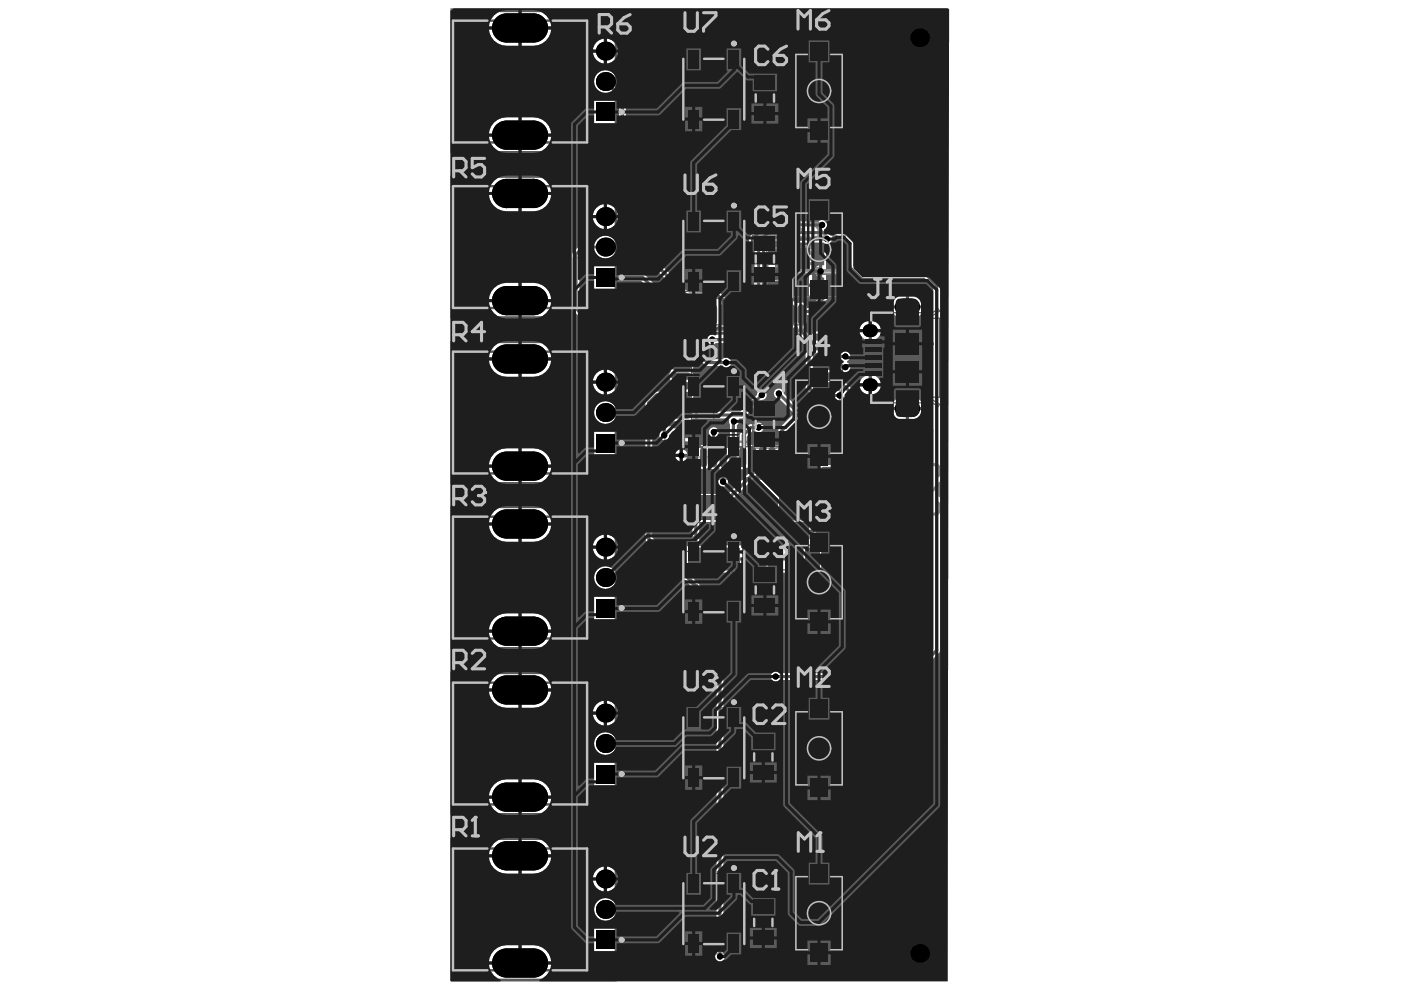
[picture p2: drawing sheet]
<svg xmlns="http://www.w3.org/2000/svg" width="297mm" height="210mm" viewBox="0 0 297 210" stroke-linecap="round" stroke-linejoin="round" font-family="sans-serif">
<g fill="none" stroke="#5a5a5a" stroke-width=".26">
<path d="M109 17.3h2.6M110.3 16v2.6M144.9 12.5h12.9v12.9h-12.9zM150 18.9h2.6M151.3 17.6v2.6M159.8 16.4h4.7v8.8h-4.7zM162.2 19.5v2.6M160.9 20.8h2.6M109 52.4h2.6M110.3 51.1v2.6M144.9 46.8h12.9v12.9h-12.9zM150 53.3h2.6"/>
<path d="M151.3 52v2.6M159.8 50.5h4.7v8.8h-4.7zM160.9 54.9h2.6M162.2 53.6v2.6M162.8 53.5h4.6v8.8h-4.6zM163.8 57.9h2.6M165.1 56.6v2.6M168.9 58.2h8.8v4.6h-8.8zM168.9 52.6h8.8v4.6h-8.8zM172 54.9h2.6M173.3 59.2v2.6M173.3 53.6v2.6"/>
<path d="M146.6 68.9h25.9v25.8h-25.9zM172 60.5h2.6M184.7 66.3h13l1.2-.8 .3 .5-1.5 .9v.6h1.5v16.7h-1.5v.6l1.5 .9-.3 .5-1.2-.8h-13zM109 87.5h2.6M110.3 86.2v2.6M144.9 81.9h12.9v12.9h-12.9zM150 88.4h2.6M151.3 87.1v2.6M158.2 81.8h2.6M159.5 80.5v2.6M159.8 85.6h4.7v8.8h-4.7zM160.9 90h2.6"/>
<path d="M162.2 88.7v2.6M178.7 91.7h4.3v8.4h-4.3zM179.6 95.9h2.6M180.9 94.6v2.6M186.3 92.6h8.8v4.6h-8.8zM189.4 94.9h2.6M190.7 93.6v2.6M144.9 116.9h12.9v12.9h-12.9zM145.5 101.5h29.4v12.4h-29.4zM147 116.2h8.8v4.6h-8.8zM150.1 118.5h2.6M151.4 117.2v2.6"/>
<path d="M158.9 107.7h2.6M160.2 106.4v2.6M163.9 116.2h8.8v4.6h-8.8zM167 118.5h2.6M168.3 117.2v2.6M109 122.5h2.6M110.3 121.2v2.5M150 123.4h2.6M151.3 122.1v2.6M159.8 120.7h4.7v8.8h-4.7zM160.9 125.1h2.6M162.2 123.8v2.6"/>
<path d="M109 157.7h2.6M110.3 156.4v2.5M144.9 152.1h12.9v12.9h-12.9zM150 158.6h2.6M151.3 157.3v2.5M159.5 156.1h4.7v8.8h-4.7zM161.8 159.2v2.6M160.5 160.5h2.6M109 192.8h2.6M110.3 191.5v2.6M144.9 187.3h12.9v12.9h-12.9zM150 193.7h2.6"/>
<path d="M151.3 192.4v2.6M159.5 191.2h4.7v8.8h-4.7zM160.5 195.6h2.6M161.8 194.3v2.6"/>
<circle cx="170.1" cy="71.2" r="1.29"/>
</g>
<g fill="none" stroke="#5a5a5a" stroke-width=".21">
<path d="M144.6 10.4h13.5v17h-13.5zM159.6 15.7h5.2v10.1h-5.2zM144.6 44.8h13.5v17h-13.5zM159.6 49.9h5.2v10h-5.2zM162.5 52.8h5.2v10.1h-5.2zM168.3 57.9h10.1v5.2h-10.1zM168.3 52.3h10.1v5.2h-10.1zM141 63.3h37.1v37h-37.1zM144.6 79.9h13.5v17h-13.5zM191.1 75.9h2.6M192.4 74.6v2.5M159.6 84.9h5.2v10.1h-5.2z"/>
<path d="M178.4 91h4.9v9.8h-4.9zM183.6 91.2h14.2v7.5h-14.2zM140.6 101.2h39.2v13h-39.2zM144.6 114.8h13.5v17.1h-13.5zM145.3 115.6h12.2v5.9h-12.2zM162.3 115.6h12.1v5.9h-12.1zM159.6 120h5.2v10.1h-5.2zM144.6 150h13.5v17.1h-13.5zM159.3 155.5h5.1v10h-5.1zM144.6 185.2h13.5v17h-13.5zM159.3 190.5h5.1v10.1h-5.1z"/>
</g>
<g fill="none" stroke="#5a5a5a" stroke-width=".33">
<path d="M168.7 8.3h9.9v22h-9.9zM178.6 11.5h-9.9v15.5h9.9M168.7 42h9.9v21.9h-9.9zM178.6 45.2h-9.9v15.5h9.9M168.7 77.4h9.9v21.9h-9.9zM178.6 80.6h-9.9v15.5h9.9M183.8 99h9.9v22h-9.9zM168.7 112.5h9.9v21.9h-9.9zM178.6 115.7h-9.9v15.5h9.9M183.8 117.7h9.9M183.8 102.2h9.9M168.7 147.7h9.9v21.9h-9.9z"/>
<path d="M178.6 150.9h-9.9v15.5h9.9M168.7 182.6h9.9v22h-9.9zM178.6 185.9h-9.9v15.5h9.9"/>
</g>
<path d="M95.8 2.3h34.8v30h-34.8zM95.8 37.4h34.8v30h-34.8zM95.8 72.5h34.8v29.9h-34.8zM95.8 107.5h34.8v29.9h-34.8zM95.8 142.7h34.8v29.9h-34.8zM95.8 177.8h34.8v30h-34.8z" fill="none" stroke="#5a5a5a" stroke-width=".52"/>
<g fill="#5a5a5a">
<path d="M112 120.1l.5-.2 .2 .3a.52 .52 0 0 1 .9-.2 .52 .52 0 0 1-.3 .9h-.1v-.2a.32 .32 0 0 0 .3-.4 .32 .32 0 0 0-.4-.2 .32 .32 0 0 0-.2 .4h-.2a.28 .28 0 0 0-.2-.4 .28 .28 0 0 0-.4 .3 .28 .28 0 0 0 .3 .3v.2h-.1l-.3-.3z"/>
<path d="M112 190.5h1.6v.2h-1.3l.3 .4h-.2z"/>
<path d="M112.1 155.2a1.02 1.02 0 0 1 1.3 .6l.1-.7h.1v1l-.5-.3a.55 .55 0 0 0-.4-.5 .55 .55 0 0 0-.6 .2l.4 .6a.65 .65 0 0 1-.4-.9z"/>
<path d="M112 49.8h.2v.7l.5 .1a.57 .57 0 0 1 .2-.8 .57 .57 0 0 1 .7 .2 .57 .57 0 0 1-.1 .8h-.3v-.2a.36 .36 0 0 0 .2-.5 .36 .36 0 0 0-.5-.1 .36 .36 0 0 0 0 .6v.2l-.9-.2z"/>
<path d="M112.2 121.5l-.1 .8h.6v-.8zM112.1 121.3a.59 .59 0 0 1 .8 .3l.7-.6v.3l-.5 .3-.2 .4v.3h.7v.2h-1.7z"/>
<path d="M112.2 16.3l-.1 .8h.6v-.8l-.2-.1zM112 16.2a.46 .46 0 0 1 .5-.2 .46 .46 0 0 1 .4 .5l.7-.6v.2l-.5 .4-.2 .3v.3h.7v.2h-1.7z"/>
<path d="M112.1 14.8l.3-.1v.2a.34 .34 0 0 0-.2 .4 .34 .34 0 0 0 .4 .2h.2a.53 .53 0 0 1 0-.7 .53 .53 0 0 1 .7 0 .53 .53 0 0 1 .1 .7l-.5 .2a.77 .77 0 0 1-1.1-.7zM112.7 15.2a.35 .35 0 0 0 .7 0 .35 .35 0 0 0-.7 0z"/>
<path d="M112.3 191.8l-.1 .8h.5v-.7zM112.1 191.7a.54 .54 0 0 1 .8 .3l.7-.6v.3l-.7 .5v.4h.7v.2h-1.6z"/>
<path d="M112.3 156.6l-.1 .9h.5v-.7l-.2-.2zM112.1 156.5a.49 .49 0 0 1 .5-.1 .49 .49 0 0 1 .3 .4l.1-.2 .6-.4v.3l-.7 .5v.5h.7v.2h-1.6z"/>
<path d="M112.3 86.4l-.1 .9h.5v-.7l-.2-.2zM112.1 86.3a.49 .49 0 0 1 .5-.1 .49 .49 0 0 1 .3 .4l.1-.2 .6-.3v.2l-.7 .5v.5h.7v.2h-1.6z"/>
<path d="M112.3 85.3l.8 .5v-.5zM112 85.1h1.1v-.2h.2v.2h.3v.2h-.3v.7h-.2z"/>
<path d="M112.2 51.4l-.1 .8h.6v-.8l-.2-.1zM112 51.3a.46 .46 0 0 1 .5-.2 .46 .46 0 0 1 .4 .5l.7-.6v.2l-.5 .4-.2 .3v.3h.7v.2h-1.7z"/>
</g>
<path d="M95.8 2.3h34.8v30h-34.8zM96 4.4h28.5v25.8h-28.5zM95.8 37.4h34.8v30h-34.8zM96 39.5h28.5v25.8h-28.5zM95.8 72.5h34.8v29.9h-34.8zM96 74.6h28.5v25.8h-28.5zM95.8 107.5h34.8v29.9h-34.8zM96 109.5h28.5v25.9h-28.5zM95.8 142.7h34.8v29.9h-34.8zM96 144.7h28.5v25.9h-28.5zM95.8 177.8h34.8v30h-34.8zM96 179.9h28.5v25.8h-28.5z" fill="none" stroke="#5a5a5a" stroke-width=".52"/>
<path d="M195.8 66.3v19.1" fill="none" stroke="#5a5a5a" stroke-width=".26"/>
<path d="M196.5 74.3v.7h1.1v-.7M196.5 73.5h1.1M196.6 76.1l.2-.1 .2 .3 .2-.3 .3 .1 .1 .6h-1.1zM196.8 77a.39 .39 0 0 0-.3 .4 .39 .39 0 0 0 .4 .4h.3a.39 .39 0 0 0 .4-.4 .39 .39 0 0 0-.3-.4M196.9 72.7h.9l.1 .4M196.9 71.9l.3-.1v.6l-.3-.3zM197 72.7a.33 .33 0 0 0 0 .4 .33 .33 0 0 0 .5 0 .33 .33 0 0 0-.1-.4M197 73.5a.33 .33 0 0 0 0 .5 .33 .33 0 0 0 .5 0 .33 .33 0 0 0-.1-.5M197 74.6v.4M197 76.3v.4M197.1 78.7l-.1-.6-.4-.1-.1 .7h1.1M197.4 71.8l.2 .3-.4 .3" fill="none" stroke="#5a5a5a" stroke-width=".21"/>
<g fill="none" stroke="#8c8c8c" stroke-width=".52">
<path d="M163.2 57.1v1.5M167.1 57.1v1.5M172.6 58.5h1.5M172.6 56.8h1.5M172.6 53h1.5M147.7 69.9h23.7v23.8h-23.7zM172.6 62.4h1.5M179.1 94.6v2.6M182.6 94.6v2.6M189.8 97.1h1.8M189.8 92.7h1.8M145.5 104.1v-2.6h29.4v2.6"/>
<path d="M145.5 111.3v2.6h29.4v-2.6M150 116.5h2.8M166.9 116.5h2.9M150 120.6h2.8M166.9 120.6h2.9"/>
</g>
<path d="M186.3 102.2h-2.5v15.5h2.5M191.2 102.2h2.5v15.5h-2.5" fill="none" stroke="#8c8c8c" stroke-width=".33"/>
<path d="M134.6 108.3l3.9 2.6M134.6 112.9h3.9M138.5 108.3l-3.9 2.6M138.5 112.2v1.3" fill="none" stroke="#8c8c8c" stroke-width=".66"/>
<circle cx="134.6" cy="112.9" r=".33" fill="#8c8c8c"/>
<path d="M135.3 112.2l-.7 .7M151 126.1h1.3M151.7 122.1v4M153.6 122.8l.7-.7h1.3l.7 .7v2.6l-.7 .7h-1.3l-.7-.7" fill="none" stroke="#8c8c8c" stroke-width=".66"/>
<circle cx="151.7" cy="122.1" r=".33" fill="#8c8c8c"/>
<path d="M149 122.8l-.6-.7h-1.3l-.7 .7v.6M151.7 122.1l.6 .7" fill="none" stroke="#8c8c8c" stroke-width=".66"/>
<circle cx="146.4" cy="123.4" r=".33" fill="#8c8c8c"/>
<path d="M167.4 113.5h1.3M168.1 109.6v3.9M170.1 110.3l.6-.7h1.3l.7 .7v2.6l-.7 .6h-1.3l-.6-.6M146.4 123.4l.7 .7M147.1 124.1h.6M147.1 124.1l-.7 .7v.6l.7 .7h1.3l.6-.7" fill="none" stroke="#8c8c8c" stroke-width=".66"/>
<circle cx="168.1" cy="109.6" r=".33" fill="#8c8c8c"/>
<g fill="none" stroke="#8c8c8c" stroke-width=".66">
<path d="M163.2 49.5l.6-.7h2v1.3l-.7 .7h-1.3l-.6-.7zM163.2 46.8l1.3 .7 1.3 1.3M168.9 55.9h1.3M169.5 52v3.9M169.7 47.5l-.6-.7h-1.4l-.6 .7v.6l2.6 2.7h-2.6M171 47.5l.7-.7h1.3l.7 .7v2.6l-.7 .7h-1.3l-.7-.7M171.5 47l-.7-.6h-1.3l-.6 .6v.7l2.6 2.6h-2.6M174.1 52.6l-.6-.6h-1.4l-.6 .6v.7l2.6 2.6h-2.6M175.4 52.6l.7-.6h1.3l.7 .6v2.6l-.7 .7h-1.3l-.7-.7M175.4 47l-.6-.6h-1.3l-.7 .6v.7l2.6 2.6h-2.6M176.7 47l.7-.6h1.3l.7 .6v2.7l-.7 .6h-1.3l-.7-.6M165.5 110.3l-.7-.7h-1.3l-.7 .7v.6l2.7 2.6h-2.7"/>
<path d="M168.1 109.6l.6 .7"/>
</g>
<circle cx="169.5" cy="52" r=".33" fill="#8c8c8c"/>
<path d="M142.3 57.3v4M144.2 57.3v3.3l.7 .7h1.3l.7-.7v-3.3M169.5 52l.7 .6M141.6 61.3h1.3" fill="none" stroke="#8c8c8c" stroke-width=".66"/>
<circle cx="142.3" cy="57.3" r=".33" fill="#8c8c8c"/>
<g fill="none" stroke="#8c8c8c" stroke-width=".66">
<path d="M142.3 57.3l.6 .7M179 88.9h1.4M179.7 85v3.9M184.3 85.7l-.7-.7h-1.3l-.6 .7v.6l2.6 2.6h-2.6M186.9 87.6l-1.3 1.3M188.2 87.6h-1.9l-.7-.6v-1.3l.7-.7h1.9v3.9M179.6 105.7v1.3l.6 .7h1.3l.7-.7v-1.3l-.7-.6h-.6v2.6M179.6 119.5h3.9v-2l-.7-.6h-1.3l-.6 .6v2M179.6 113.6v1.3l.6 .7h1.3l.7-.7v-1.3l-.7-.7h-.6v2.7M179.6 116.9l1.3 1.3M179.6 102.5l.6 .6h2.6M182.2 109v2l-.7 .6-.6-.6v-1.3l-.7-.7-.6 .7v1.9"/>
<path d="M182.2 102.5v1.3M196 101.1l-.7-.6v-1.3l.7-.7h2.6l.7 .7v1.3l-.7 .6M196 102.5l-.7 .6v1.3l.7 .7h.6l2.7-2.6v2.6M198.6 106.4l.7 .6v1.4l-.7 .6h-1.3l-.7-.6v-.7l.7-1.3h-2v2.6"/>
</g>
<circle cx="179.7" cy="85" r=".33" fill="#8c8c8c"/>
<path d="M179.7 85l.7 .7" fill="none" stroke="#8c8c8c" stroke-width=".66"/>
<g fill="none" stroke="#8c8c8c" stroke-width=".65">
<circle cx="174.7" cy="69.3" r=".32"/>
<circle cx="181" cy="107.7" r=".32"/>
</g>
<circle cx="168.8" cy="72.5" r=".78" fill="none" stroke="#8c8c8c" stroke-width="1.6"/>
<circle cx="188.8" cy="110" r="2.45" fill="none" stroke="#8c8c8c" stroke-width=".33"/>
<g fill="#5a5a5a">
<path d="M138.3 85.7l1.2-1.2h2.5l.2 .5a1.2 1.2 0 0 0 0 1.8v.3a1.2 1.2 0 0 0 0 1.8l-.3 .4a1.78 1.78 0 0 0-1.8 2.2 1.05 1.05 0 0 0 0 1.5 1.05 1.05 0 0 0 1.4 .1l.4-.1a1.22 1.22 0 0 0 1.1 .6h1.1v-1.5h.3v-.3h2.8v-.2a1.19 1.19 0 0 1-.2-1.5l-.4-1 .3-.4h7.5l.4 1.3v4.5l-.6 .2a1.16 1.16 0 0 0-1.7-.1l-.5-.2v-2a1.05 1.05 0 0 0 .1-1.5 1.05 1.05 0 0 0-1.5 0 1.05 1.05 0 0 0 0 1.5v2.1l-.5 .2a1.18 1.18 0 0 0-1.3-.3 1.18 1.18 0 0 0-.8 1.1v2.8a1.2 1.2 0 0 0 .8 1.1 1.2 1.2 0 0 0 1.3-.3h.3a1.4 1.4 0 0 0 1.9 0l.3 .3v2a1.05 1.05 0 0 0-.1 1.5 1.05 1.05 0 0 0 1.5 0 1.05 1.05 0 0 0 .1-1.5v-2.2l.4-.1a1.21 1.21 0 0 0 1.8 0h.3a1.24 1.24 0 0 0 1.7 .1l.5 .2v.9l-4.4 4.4h-14v6h6.4v5.1h-1.2v5.1l-.3 .1-7-7zM144.7 92.4v1.2a1.98 1.98 0 0 0 2.5-.9v-.3zM144.8 95.3v.9h.9a1.18 1.18 0 0 0-.9-.9zM143.5 95.6l-.3 .6h.9v-.9zM144.8 96.9v.9a1.18 1.18 0 0 0 .9-.9zM143.2 96.9a1.18 1.18 0 0 0 .9 .9v-.9z"/>
<path d="M95.5 1.8h105.4v206.3h-86.5v-.4a3.6 3.6 0 0 0 2.5-3.2h-13.2a3.6 3.6 0 0 0 2.5 3.2l-.1 .4h-10.6zM110.6 2.1v3.5h6.3a3.7 3.7 0 0 0-3.8-3.5zM104.7 3.3l-.6 .7-.4 1.6h6.2v-3.5l-3.5 .2-.9 .3zM110.6 6.3v3.4h2.5a3.7 3.7 0 0 0 3.8-3.4zM103.7 6.3a3.7 3.7 0 0 0 3.7 3.4h2.5v-3.4zM128.7 8.2v2.3h2.3a2.58 2.58 0 0 0-2.3-2.3zM126.5 8.9l-.5 .6-.3 1h2.3v-2.3l-1 .3zM128.7 11.2v2.3a2.58 2.58 0 0 0 2.3-2.3zM125.7 11.2a2.58 2.58 0 0 0 2.3 2.3v-2.3zM126 21.4v4.7h4.7v-4.7zM110.6 24.9v3.4h6.3a3.7 3.7 0 0 0-3.8-3.4zM104.7 26l-.6 .8-.4 1.5h6.2v-3.4l-3.5 .1-.9 .4zM110.6 29v3.4h2.5a3.7 3.7 0 0 0 3.8-3.4zM103.7 29a3.7 3.7 0 0 0 3.7 3.4h2.5v-3.4zM110.6 37.2v3.5h6.3a3.7 3.7 0 0 0-3.8-3.5zM104.7 38.3l-.6 .8-.4 1.6h6.2v-3.5l-3.5 .2-.9 .3zM110.6 41.3v3.5h2.5a3.7 3.7 0 0 0 3.8-3.5zM103.7 41.3a3.7 3.7 0 0 0 3.7 3.5h2.5v-3.5zM126.6 15.6a2.4 2.4 0 0 0-.2 3.1 2.4 2.4 0 0 0 3.1 .7l1.7 1.8v23.9h-.3a2.58 2.58 0 0 0-2.2-1.8v5.3a2.56 2.56 0 0 0 2.2-1.9l.3 .1v2.2l.2 .5 13.8 13.8 .6 .2h5.3l.1 .3-.5 .1a1.19 1.19 0 0 1-1.5 .2 1.15 1.15 0 0 0-1.1 .8h-4.8l-6.7-6.7-5.9-.1v-1.7h-4.7v4.8h4.7v-1.6h5.3l6.5 6.5 .5 .2h5v1.8a1.16 1.16 0 0 0 1.8 1l1.1 .4v-2.8h.7v2.8h.2a1.19 1.19 0 0 1 1.5-.2l.8-.3 .2 .2-.6 .7h-5l-1.4-1.4-.6-.2h-13.4l-1.9-1.8-7.2-.1-1.4-1.3v-10.8l1.2-1.2h2.1a2.41 2.41 0 0 0 3.7 1.2 2.41 2.41 0 0 0 0-3.9 2.41 2.41 0 0 0-3.7 1.3h-2.7l-1.9 1.8-.2 .5 .1 11.4 .2 .5 1.7 1.7 .6 .3h6.9l1.6 1.6 .6 .2h13.4l1.7 1.6 1.7 .1 .2 .3a1.04 1.04 0 0 0 .5 1.2 1.04 1.04 0 0 0 1.3-.2h3.4l2.8-2.8 .2-.9 .5-.1a1.16 1.16 0 0 0 1.7 0h.3a1.16 1.16 0 0 0 1.8 0h.3a1.16 1.16 0 0 0 1.7 0h.4a1.12 1.12 0 0 0 1.5 .2l1.1 .4v-5.6h-.2a1.07 1.07 0 0 1-1.4 .2v-1.1h1.8l.2 .3h1.8v-2.8h.3v-.4h2.2v-4.9h-2.2v-.3h-.3v-2.8h-1.8v.3h-2.5v4.3h2.5v2.3l-.2 .3h-5.1v-2.6h2.2v-4.3h-2l-.1-.3 1-1h5.1l.6 .3h5.2a1.04 1.04 0 0 0 1.3 .2 1.04 1.04 0 0 0 .4-1.2l.2-.3h2.4l1.6 1.5v4.9l2.4 2.4h13.1l1.9 1.9v76.8l-5.2 5.1h-27.5a1.05 1.05 0 0 0-1.5 0 1.05 1.05 0 0 0 0 1.5 1.05 1.05 0 0 0 1.5 0h27.8l.5-.2 5.6-5.6 .2-.5v-77.7l-2.5-2.5-.5-.2h-12.8l-1.6-1.6v-4.6l-.2-.5-2.2-2.1-4.2-.1-.1-.3a1.04 1.04 0 0 0-.2-1.4 1.04 1.04 0 0 0-1.4 .1h-11.4l-3.2 3.1-.2 .5v13.8l-.5 .1a1.16 1.16 0 0 0-1.7 0h-.3a1.16 1.16 0 0 0-1.7-.1l-.5-.2-.2-.9-1.3-1.2-6.5-.1-13.4-13.3v-27.8l-.2-.5-2-2a2.4 2.4 0 0 0-.7-3.1 2.4 2.4 0 0 0-3.2 .3zM126.5 44l-.5 .6-.3 1h2.3v-2.3l-1 .3zM125.7 46.3a2.58 2.58 0 0 0 2.3 2.3v-2.3zM170.4 52.1v2.5h1.8v-2.5zM174.8 52.3v3.8l-.5 .2v2.5l.4 .1v3.1l-3.2 3.3h-.4a1.17 1.17 0 0 0-1.8-1l-1.2-.4v5.6l.7-.3 .3 .1 .1 1.2 1.6 1.7v10l.2 .5 1 1v.4l-2.3 2.2h-.7l-2.8-2.8a1.05 1.05 0 0 0-1.1-1.1 1.05 1.05 0 0 0-1 1 1.05 1.05 0 0 0 1 1.1l3 2.9 .1 .5-3.1 3.1-.1 3.3-.3 .1-.7-.3v5.6h.2a1.19 1.19 0 0 1 1.5-.2l1.2-.4 .4 .2v.4a2.08 2.08 0 0 0 1.4 1.5h4.7l.5-.2 1-1h3.6v.9h3.7l1.5 1.4h2.9v1.6h4.4v-4.6h-4.4v1.6h-2.3l-1-1.1v-2h-4.8v.8h-4.2l-1.2 1.2h-2.8v-.4a1.14 1.14 0 0 0 .8-1.1v-2.8a1.18 1.18 0 0 0-.8-1.1 1.18 1.18 0 0 0-1.3 .3h-.3a1.16 1.16 0 0 0-1.7-.1l-.5-.2v-2.8l5.3-5.3h.3l.3 .5v.3a1.16 1.16 0 0 0 0 1.8v.3a1.15 1.15 0 0 0 0 1.7v.4a1.18 1.18 0 0 0-.3 1.3 1.18 1.18 0 0 0 1.1 .7h2.9a1.18 1.18 0 0 0 1.1-.7 1.18 1.18 0 0 0-.3-1.3v-.4a1.15 1.15 0 0 0 0-1.7v-.3a1.16 1.16 0 0 0 0-1.8v-.3a1.2 1.2 0 0 0 0-1.8l.1-.4 1 .3 2.1 2.1v3.9h-1.6v3.1h4.8v-3.1h-1.7v-2l.3-.1 2.5 2.5 .1 6.5h4.6v-5.7h-3.2v-1.1l-.2-.5-2.8-2.8v-2.9l-3.5-3.5-.5-.2h-1.7l-.1-.4 .4-.6h-2.8v-.7h2.8l-.3-.6 .2-.3h1a1.04 1.04 0 0 0 1.7 0 1.04 1.04 0 0 0-.5-1.6v-.4a1.05 1.05 0 0 0 .5-1.5 1.05 1.05 0 0 0-1.6-.2h-1.5l-.1-.4a1.15 1.15 0 0 0 0-1.7v-.4a1.18 1.18 0 0 0 .3-1.3 1.18 1.18 0 0 0-1.1-.7h-2.9a1.22 1.22 0 0 0-1.1 .7l-.3 .1-1.2-1.2v-.9l.4-.4 .1-.5v-1.3h.7l.5-.2 3.5-3.5h2.7v-5.2h-1.1v-.4h1.1v-5.2zM173 56.6l-.3 .6h1v-.9zM172.7 57.9a1.18 1.18 0 0 0 1 .9v-.9zM170.4 60.8v2.5h1.8v-2.5zM110.6 60v3.4h6.3a3.7 3.7 0 0 0-3.8-3.4zM104.7 61.1l-.6 .7-.4 1.6h6.2v-3.4l-3.5 .1-.9 .4zM192.7 62.6v2.1h3a2.53 2.53 0 0 0-3-2.1zM189.7 63.3l-.4 .5-.3 .9h3.1v-2.1a2.79 2.79 0 0 0-2.4 .7zM110.6 64.1v3.4h2.5a3.7 3.7 0 0 0 3.8-3.4zM103.7 64.1a3.7 3.7 0 0 0 3.7 3.4h2.5v-3.4zM192.7 65.4v2.2a2.57 2.57 0 0 0 3-2.2zM189 65.4a2.53 2.53 0 0 0 3.1 2.2v-2.2zM184.8 68.1v1.7h1.9a1.98 1.98 0 0 0-1.9-1.7zM182.8 68.7l-.5 1.1h1.9v-1.7l-1 .2zM184.8 70.4v1.7a1.98 1.98 0 0 0 1.9-1.7zM182.3 70.4a1.98 1.98 0 0 0 1.9 1.7v-1.7zM110.6 72.3v3.5h6.3a3.7 3.7 0 0 0-3.8-3.5zM104.7 73.4l-.6 .8-.4 1.6h6.2v-3.5l-3.5 .2-.9 .3zM142.2 70.6a1.22 1.22 0 0 0 0 1.8v.2a1.25 1.25 0 0 0 0 1.8v.3a1.2 1.2 0 0 0 0 1.8v.3a1.2 1.2 0 0 0 0 1.8v.2a1.25 1.25 0 0 0 0 1.8v.3a1.24 1.24 0 0 0 0 1.7l-.3 .4-3 .1-1.9 1.8-.2 .5v28.9l.2 .5 14.9 14.8v72.5a1.05 1.05 0 0 0 0 1.4 1.05 1.05 0 0 0 1.5 0 1.05 1.05 0 0 0 0-1.4v-72.8l-.2-.5-7.3-7.2 .1-.4h3.4v-5.4h-1.2v-5.1h7.2v-4.9l4.7-4.7 .2-.5 .1-1.4 .5 .2v2l.2 .5 3.9 3.9v4.9h6.6v5.1h-1.3v5.4h3.8v-5.4h-1.1v-5.1h7v-6h-14l-3.7-3.6v-1.6l.4-.1 .6 .3v-5.6h-.2a1.19 1.19 0 0 1-1.5 .2l-1.2 .4a1.16 1.16 0 0 0-1.7-.1l-.4-.2v-1.8l1.2-1.2h.6a1.05 1.05 0 0 0 1.5 0 1.05 1.05 0 0 0 0-1.5 1.05 1.05 0 0 0-1.5 0l-1.2 .1-1.8 1.8-.3 .5v2.2l-.2 .1-.4-.2v-4.2a.97 .97 0 0 0 .4-1.2l.2-.3 1-.2 3.7-3.7a1.05 1.05 0 0 0 1.1-1 1.05 1.05 0 0 0-1.1-1.1 1.05 1.05 0 0 0-1 1.1l-3.5 3.5h-10.2l-.2-.5a1.2 1.2 0 0 0 0-1.8v-.2a1.2 1.2 0 0 0 0-1.8v-.3a1.2 1.2 0 0 0 0-1.8v-.3a1.25 1.25 0 0 0 0-1.8v-.2a1.24 1.24 0 0 0 .1-1.8l.2-.5h1.5l1.3 1.2 3.5 .1a1.05 1.05 0 0 0 1.5 0 1.05 1.05 0 0 0 0-1.5 1.05 1.05 0 0 0-1.5 0h-2.9l-1.3-1.2-2.3-.1-.1-.4a1.25 1.25 0 0 0 0-1.8v-.2a1.21 1.21 0 0 0 .3-1.3 1.21 1.21 0 0 0-1.1-.8h-2.8zM110.6 76.4v3.5h2.5a3.7 3.7 0 0 0 3.8-3.5zM103.7 76.4a3.7 3.7 0 0 0 3.7 3.5h2.5v-3.5zM128.7 78.4v2.3h2.3a2.58 2.58 0 0 0-2.3-2.3zM126.5 79.1l-.5 .6-.3 1h2.3v-2.3l-1 .3zM184.8 79.6v1.7h1.9a1.98 1.98 0 0 0-1.9-1.7zM182.8 80.2l-.5 1.1h1.9v-1.7l-1 .2zM184.8 81.9v1.7a1.98 1.98 0 0 0 1.9-1.7zM182.3 81.9a1.98 1.98 0 0 0 1.9 1.7v-1.7zM128.7 81.3v2.4a2.58 2.58 0 0 0 2.3-2.4zM125.7 81.3a2.58 2.58 0 0 0 2.3 2.4v-2.4zM192.7 84.1v2.2h3a2.53 2.53 0 0 0-3-2.2zM189.7 84.9l-.4 .5-.3 .9h3.1v-2.2a2.79 2.79 0 0 0-2.4 .8zM192.7 87v2.1a2.57 2.57 0 0 0 3-2.1zM189 87a2.53 2.53 0 0 0 3.1 2.1v-2.1zM125.9 87.5a2.45 2.45 0 0 0 4.9 0 2.45 2.45 0 0 0-4.9 0zM194.9 91.8v2.8h2.2v-2.8zM191.9 91.8v2.8h2.3v-2.8zM126 91.5v4.8h4.7v-4.8zM194.9 95.2v2.8h2.2v-2.8zM191.9 95.2v2.8h2.3v-2.8zM110.6 95v3.5h6.3a3.7 3.7 0 0 0-3.8-3.5zM104.7 96.2l-.6 .7-.4 1.6h6.2v-3.5l-3.5 .2-.9 .4zM110.6 99.2v3.4h2.5a3.7 3.7 0 0 0 3.8-3.4zM103.7 99.2a3.7 3.7 0 0 0 3.7 3.4h2.5v-3.4zM110.6 107.3v3.5h6.3a3.7 3.7 0 0 0-3.8-3.5zM104.7 108.4l-.6 .8-.4 1.6h6.2v-3.5l-3.5 .1-.9 .4zM110.6 111.4v3.5h2.5a3.7 3.7 0 0 0 3.8-3.5zM103.7 111.4a3.7 3.7 0 0 0 3.7 3.5h2.5v-3.5zM128.7 113.4v2.3h2.3a2.58 2.58 0 0 0-2.3-2.3zM126.5 114.1l-.5 .6-.3 1h2.3v-2.3l-1 .3zM189.1 115.8v2.3h2.1v-2.3zM186.3 115.8v2.3h2.1v-2.3zM155.6 115.5v2.7h1.8v-2.7zM164.8 115.5v2.7h1.8v-2.7zM162.3 115.5v2.7h1.8v-2.7zM153.1 115.5v2.7h1.8v-2.7zM128.7 116.3v2.3a2.58 2.58 0 0 0 2.3-2.3zM125.7 116.3a2.58 2.58 0 0 0 2.3 2.3v-2.3zM189.1 118.7v2.3h2.1v-2.3zM186.3 118.7v2.3h2.1v-2.3zM164.8 118.9v2.6h1.8v-2.6zM162.3 118.9v2.6h1.8v-2.6zM155.6 118.9v2.6h1.8v-2.6zM153.1 118.9v2.6h1.8v-2.6zM125.9 122.5a2.45 2.45 0 0 0 4.9 0 2.45 2.45 0 0 0-4.9 0zM126 126.5v4.8h4.7v-4.8zM110.6 130v3.5h6.3a3.7 3.7 0 0 0-3.8-3.5zM104.7 131.1l-.6 .8-.4 1.6h6.2v-3.5l-3.5 .2-.9 .3zM110.6 134.1v3.5h2.5a3.7 3.7 0 0 0 3.8-3.5zM103.7 134.1a3.7 3.7 0 0 0 3.7 3.5h2.5v-3.5zM110.6 142.5v3.5h6.3a3.7 3.7 0 0 0-3.8-3.5zM104.7 143.6l-.6 .8-.4 1.6h6.2v-3.5l-3.5 .1-.9 .4zM110.6 146.6v3.5h2.5a3.7 3.7 0 0 0 3.8-3.5zM103.7 146.6a3.7 3.7 0 0 0 3.7 3.5h2.5v-3.5zM128.7 148.6v2.3h2.3a2.58 2.58 0 0 0-2.3-2.3zM126.5 149.3l-.5 .6-.3 1h2.3v-2.3l-1 .3zM128.7 151.5v2.3a2.58 2.58 0 0 0 2.3-2.3zM125.7 151.5a2.58 2.58 0 0 0 2.3 2.3v-2.3zM125.9 157.7a2.45 2.45 0 0 0 4.9 0 2.45 2.45 0 0 0-4.9 0zM126 161.7v4.8h4.7v-4.8zM110.6 165.2v3.5h6.3a3.7 3.7 0 0 0-3.8-3.5zM104.7 166.3l-.6 .8-.4 1.6h6.2v-3.5l-3.5 .2-.9 .3zM110.6 169.3v3.5h2.5a3.7 3.7 0 0 0 3.8-3.5zM103.7 169.3a3.7 3.7 0 0 0 3.7 3.5h2.5v-3.5zM110.6 177.7v3.4h6.3a3.7 3.7 0 0 0-3.8-3.4zM104.7 178.8l-.6 .8-.4 1.5h6.2v-3.4l-3.5 .1-.9 .4zM110.6 181.8v3.4h2.5a3.7 3.7 0 0 0 3.8-3.4zM103.7 181.8a3.7 3.7 0 0 0 3.7 3.4h2.5v-3.4zM128.7 183.7v2.3h2.3a2.58 2.58 0 0 0-2.3-2.3zM126.5 184.5l-.5 .5-.3 1h2.3v-2.3l-1 .3zM128.7 186.7v2.3a2.58 2.58 0 0 0 2.3-2.3zM125.7 186.7a2.58 2.58 0 0 0 2.3 2.3v-2.3zM125.9 192.8a2.45 2.45 0 0 0 4.9 0 2.45 2.45 0 0 0-4.9 0zM126 196.9v4.8h4.7v-4.8zM110.6 200.4v3.5h6.3a3.7 3.7 0 0 0-3.8-3.5zM104.7 201.5l-.6 .8-.4 1.6h6.2v-3.5l-3.5 .1-.9 .4z"/>
</g>
<g fill="none" stroke="#5a5a5a" stroke-width=".66">
<path d="M144.4 75.6h.1M148.8 65.6l.4 .4M155.4 66.7v2.5l-1.4 1.4M160.9 63.3l.5 .5M165.1 64.4l.6 .6M141.4 90.1l-.6 .5v1.7M144.3 83.8l.1 .1M151.3 96.9h.1M151.3 91.6v.1M155.5 96.8l-.1 .1M155.6 89.4h-.1M157.6 96.8l-.1 .1"/>
<path d="M159.2 90.6h1.7M165.1 83.4l3.6 3.6M167.8 96.9l.2 .2M173.2 83.9l-3.2 3.1M172 107.7l.3 .3"/>
</g>
<circle cx="173.2" cy="83.9" r=".33" fill="#5a5a5a"/>
<g fill="none" stroke="#5a5a5a" stroke-width=".66">
<path d="M128.4 52.4h-4.7l-1.6 1.6v11.4l1.8 1.7h7.2l1.9 1.9M128.4 58.8h7.9M162.5 47.7l-3 2.9v16.1M162.8 49.3l-1.9 2v12M163.4 50.4l-1.5 1.5v10.9l1.6 1.6M170 54.9l.8 .8M176.6 54.9v6.3M181.2 51.3v4.9l2 2M196.3 58.2l2.3 2.3v77.4M143 65.6h5.8M144.4 75.6h4.3l1.3 1.3M145.8 62.8h6.5l1 1"/>
<path d="M146.7 69l1.7 1.6h5.6M149.2 66v.7M155.4 66.7h.1M157.5 66.7v2.7l-2.6 2.6h-3.9M161.4 63.8v2.7l.2 .2M165.1 61.2v3.2M165.7 65v1.7M171.5 71.9v10.3l1.7 1.7h4.8l2.9 2.8v5.8M171.8 66.1h-1.5l-.4 .4v3.7l3.3 3.3h1.5M174.7 77.7l4.5 .2M176.6 60.5h.1M179.2 75.6h-4.5"/>
<path d="M139.2 83.8l-1.7 1.6M141.4 90.1h3M144.4 88h12.9M151.3 91.7v5.2M153.3 96.9h.1M155.5 89.4v7.4M159.2 90.6l-1.6 1.7v4.5M159.5 96.9v3.7M161.6 96.9v4.5M165.7 91.3v5.6M168 97.1v2.6l.7 .8h4.7l1.2-1.2h7.1l2.3 2.3M168.7 87h1.3"/>
<path d="M174.7 81.8h4.2M182.2 85.1v2.9M185.2 91v2.3l1.6 1.6M147.5 108.1v9.1M147.9 107.7h4.5M153.3 102.1h.1M168 107.7h4M172.3 108v9.2M152.6 129.3v73.5"/>
</g>
<circle cx="174" cy="57.5" r=".33" fill="#5a5a5a"/>
<g fill="none" stroke="#5a5a5a" stroke-width=".66">
<path d="M128.4 17.3l3.6 3.6v28.1l13.8 13.8M136.3 58.8l6.7 6.8M162.5 47.7h11.8M162.8 49.3h16.4l2 2M163.4 50.4h5.7l.3 .3h5.9M183.2 58.2h13.1M133 69h13.7M150 76.9h4M153.3 63.8v2.9M163.5 64.4v2.1l.2 .2M176.6 61.2l-4.8 4.9M137.5 85.4v28.9l15.1 15"/>
<path d="M139.2 83.8h5.1M153.3 96.9v5.2M161.5 83.8l-4.2 4.2M170 87l-4.3 4.3M178.9 81.8l3.3 3.3M182.2 88l3 3M147.9 107.7l-.4 .4M159.5 100.6l-7.1 7.1M161.6 101.4l6.4 6.3M184 101.6h4.8M198.6 137.9l-5.6 5.5h-28.5"/>
</g>
<g fill="#000">
<path d="M104.3 5.9h3.1zM105 4a3.1 3.1 0 0 1 2.4-1.2v3.1h-3.1l.1-.7z"/>
<path d="M107.4 5.9v3.1zM104.3 5.9h3.1v3.1a3.1 3.1 0 0 1-3.1-3.1z"/>
<path d="M113.1 5.9h3.1zM113.1 5.9h3.1a3.1 3.1 0 0 1-3.1 3.1z"/>
<path d="M113.1 2.8v3.1zM113.1 2.8a3.1 3.1 0 0 1 3.1 3.1h-3.1z"/>
<path d="M104.3 28.7h3.1zM105 26.7a3.1 3.1 0 0 1 2.4-1.1v3.1h-3.1l.1-.8z"/>
<path d="M107.4 28.7v3.1zM104.3 28.7h3.1v3.1a3.1 3.1 0 0 1-3.1-3.1z"/>
<path d="M113.1 28.7h3.1zM113.1 28.7h3.1a3.1 3.1 0 0 1-3.1 3.1z"/>
<path d="M113.1 25.6v3.1zM113.1 25.6a3.1 3.1 0 0 1 3.1 3.1h-3.1z"/>
<path d="M104.3 41h3.1zM105 39.1a3.1 3.1 0 0 1 2.4-1.2v3.1h-3.1l.1-.7z"/>
<path d="M107.4 41v3.1zM104.3 41h3.1v3.1a3.1 3.1 0 0 1-3.1-3.1z"/>
<path d="M113.1 41h3.1zM113.1 41h3.1a3.1 3.1 0 0 1-3.1 3.1z"/>
<path d="M113.1 37.9v3.1zM113.1 37.9a3.1 3.1 0 0 1 3.1 3.1h-3.1z"/>
<path d="M104.3 63.7h3.1zM105 61.8a3.1 3.1 0 0 1 2.4-1.2v3.1h-3.1l.1-.7z"/>
<path d="M107.4 63.7v3.1zM104.3 63.7h3.1v3.1a3.1 3.1 0 0 1-3.1-3.1z"/>
<path d="M104.3 76.1h3.1zM105 74.2a3.1 3.1 0 0 1 2.4-1.2v3.1h-3.1l.1-.7z"/>
<path d="M107.4 76.1v3.1zM104.3 76.1h3.1v3.1a3.1 3.1 0 0 1-3.1-3.1z"/>
<path d="M113.1 63.7h3.1zM113.1 63.7h3.1a3.1 3.1 0 0 1-3.1 3.1z"/>
<path d="M113.1 60.6v3.1zM113.1 60.6a3.1 3.1 0 0 1 3.1 3.1h-3.1z"/>
<path d="M113.1 76.1h3.1zM113.1 76.1h3.1a3.1 3.1 0 0 1-3.1 3.1z"/>
<path d="M113.1 73v3.1zM113.1 73a3.1 3.1 0 0 1 3.1 3.1h-3.1z"/>
<path d="M104.3 98.8h3.1zM105 96.9a3.1 3.1 0 0 1 2.4-1.2v3.1h-3.1l.1-.7z"/>
<path d="M107.4 98.8v3.1zM104.3 98.8h3.1v3.1a3.1 3.1 0 0 1-3.1-3.1z"/>
<path d="M113.1 98.8h3.1zM113.1 98.8h3.1a3.1 3.1 0 0 1-3.1 3.1z"/>
<path d="M113.1 95.7v3.1zM113.1 95.7a3.1 3.1 0 0 1 3.1 3.1h-3.1z"/>
<path d="M104.3 111.1h3.1zM105 109.2a3.1 3.1 0 0 1 2.4-1.2v3.1h-3.1l.1-.7z"/>
<path d="M107.4 111.1v3.1zM104.3 111.1h3.1v3.1a3.1 3.1 0 0 1-3.1-3.1z"/>
<path d="M113.1 111.1h3.1zM113.1 111.1h3.1a3.1 3.1 0 0 1-3.1 3.1z"/>
<path d="M113.1 108v3.1zM113.1 108a3.1 3.1 0 0 1 3.1 3.1h-3.1z"/>
<path d="M104.3 133.8h3.1zM105 131.9a3.1 3.1 0 0 1 2.4-1.2v3.1h-3.1l.1-.7z"/>
<path d="M107.4 133.8v3.1zM104.3 133.8h3.1v3.1a3.1 3.1 0 0 1-3.1-3.1z"/>
<path d="M113.1 133.8h3.1zM113.1 133.8h3.1a3.1 3.1 0 0 1-3.1 3.1z"/>
<path d="M113.1 130.7v3.1zM113.1 130.7a3.1 3.1 0 0 1 3.1 3.1h-3.1z"/>
<path d="M104.3 146.3h3.1zM105 144.4a3.1 3.1 0 0 1 2.4-1.2v3.1h-3.1l.1-.7z"/>
<path d="M107.4 146.3v3.1zM104.3 146.3h3.1v3.1a3.1 3.1 0 0 1-3.1-3.1z"/>
<path d="M113.1 146.3h3.1zM113.1 146.3h3.1a3.1 3.1 0 0 1-3.1 3.1z"/>
<path d="M113.1 143.2v3.1zM113.1 143.2a3.1 3.1 0 0 1 3.1 3.1h-3.1z"/>
<path d="M104.3 169h3.1zM105 167.1a3.1 3.1 0 0 1 2.4-1.2v3.1h-3.1l.1-.7z"/>
<path d="M107.4 169v3.1zM104.3 169h3.1v3.1a3.1 3.1 0 0 1-3.1-3.1z"/>
<path d="M113.1 169h3.1zM113.1 169h3.1a3.1 3.1 0 0 1-3.1 3.1z"/>
<path d="M113.1 165.9v3.1zM113.1 165.9a3.1 3.1 0 0 1 3.1 3.1h-3.1z"/>
<path d="M104.3 181.5h3.1zM105 179.5a3.1 3.1 0 0 1 2.4-1.1v3.1h-3.1l.1-.8z"/>
<path d="M107.4 181.5v3.1zM104.3 181.5h3.1v3.1a3.1 3.1 0 0 1-3.1-3.1z"/>
<path d="M113.1 181.5h3.1zM113.1 181.5h3.1a3.1 3.1 0 0 1-3.1 3.1z"/>
<path d="M113.1 178.4v3.1zM113.1 178.4a3.1 3.1 0 0 1 3.1 3.1h-3.1z"/>
<path d="M104.3 204.2h3.1zM105 202.2a3.1 3.1 0 0 1 2.4-1.1v3.1h-3.1l.1-.7z"/>
<path d="M107.4 204.2v3.1zM104.3 204.2h3.1v3.1a3.1 3.1 0 0 1-3.1-3.1z"/>
<path d="M113.1 204.2h3.1zM113.1 204.2h3.1a3.1 3.1 0 0 1-3.1 3.1z"/>
<path d="M113.1 201.1v3.1zM113.1 201.1a3.1 3.1 0 0 1 3.1 3.1h-3.1z"/>
<circle cx="128.4" cy="10.8" r="2"/>
<circle cx="128.4" cy="17.3" r="2"/>
<circle cx="195" cy="8" r="1.97"/>
<circle cx="128.4" cy="45.9" r="2"/>
<circle cx="128.4" cy="52.4" r="2"/>
<circle cx="174" cy="57.5" r=".65"/>
<circle cx="174.3" cy="47.7" r=".65"/>
<circle cx="175.3" cy="50.7" r=".65"/>
<circle cx="151" cy="72" r=".65"/>
<circle cx="154" cy="76.9" r=".65"/>
<circle cx="179.2" cy="75.6" r=".65"/>
<circle cx="179.2" cy="77.9" r=".65"/>
<circle cx="128.4" cy="87.5" r="2"/>
<circle cx="128.4" cy="81" r="2"/>
<circle cx="140.8" cy="92.3" r=".65"/>
<circle cx="144.4" cy="96.6" r=".65"/>
<circle cx="151.3" cy="91.6" r=".65"/>
<circle cx="155.6" cy="89.4" r=".65"/>
<circle cx="160.9" cy="90.6" r=".65"/>
<circle cx="161.5" cy="83.8" r=".65"/>
<circle cx="165.1" cy="83.4" r=".65"/>
<circle cx="178" cy="83.9" r=".65"/>
<circle cx="128.4" cy="116" r="2"/>
<circle cx="153.3" cy="102.1" r=".65"/>
<circle cx="128.4" cy="122.5" r="2"/>
<circle cx="128.4" cy="157.7" r="2"/>
<circle cx="128.4" cy="151.2" r="2"/>
<circle cx="164.5" cy="143.4" r=".65"/>
<circle cx="128.4" cy="192.8" r="2"/>
<circle cx="128.4" cy="186.4" r="2"/>
<circle cx="152.6" cy="202.8" r=".65"/>
<circle cx="195" cy="202.1" r="1.97"/>
</g>
<g fill="#000">
<path d="M104.3 5.9l3.1-3.1h5.7l3.1 3.1-3.1 3.1h-5.7z" fill-rule="evenodd"/>
<path d="M104.3 41l3.1-3.1h5.7l3.1 3.1-3.1 3.1h-5.7z" fill-rule="evenodd"/>
<path d="M104.3 28.7l3.1-3.1h5.7l3.1 3.1-3.1 3.1h-5.7z" fill-rule="evenodd"/>
<path d="M126.4 21.7h4v4h-4z" fill-rule="evenodd"/>
<path d="M104.3 63.7l3.1-3.1h5.7l3.1 3.1-3.1 3.1h-5.7z" fill-rule="evenodd"/>
<path d="M104.3 76.1l3.1-3.1h5.7l3.1 3.1-3.1 3.1h-5.7z" fill-rule="evenodd"/>
<path d="M126.4 56.8h4v4h-4z" fill-rule="evenodd"/>
<path d="M104.3 98.8l3.1-3.1h5.7l3.1 3.1-3.1 3.1h-5.7z" fill-rule="evenodd"/>
<path d="M126.4 91.9h4v4h-4z" fill-rule="evenodd"/>
<path d="M104.3 111.1l3.1-3.1h5.7l3.1 3.1-3.1 3.1h-5.7z" fill-rule="evenodd"/>
<path d="M104.3 133.8l3.1-3.1h5.7l3.1 3.1-3.1 3.1h-5.7z" fill-rule="evenodd"/>
<path d="M126.4 126.9h4v4h-4z" fill-rule="evenodd"/>
<path d="M104.3 146.3l3.1-3.1h5.7l3.1 3.1-3.1 3.1h-5.7z" fill-rule="evenodd"/>
<path d="M104.3 169l3.1-3.1h5.7l3.1 3.1-3.1 3.1h-5.7z" fill-rule="evenodd"/>
<path d="M104.3 181.5l3.1-3.1h5.7l3.1 3.1-3.1 3.1h-5.7z" fill-rule="evenodd"/>
<path d="M126.4 162.1h4v4h-4z" fill-rule="evenodd"/>
<path d="M104.3 204.2l3.1-3.1h5.7l3.1 3.1-3.1 3.1h-5.7z" fill-rule="evenodd"/>
<path d="M126.4 197.3h4v4h-4z" fill-rule="evenodd"/>
</g>
<path d="M184.2 70.1h.6M184.2 81.6h.6" fill="none" stroke="#000" stroke-width="2.7"/>
<path d="M191.5 65.1h1.8M191.5 86.6h1.8" fill="none" stroke="#000" stroke-width="3.6"/>
<path d="M149.2 65.3v2.8M151.3 65.3v2.8M149.2 95.5v2.8M151.3 95.5v2.8" fill="none" stroke="#5a5a5a" stroke-width="1.6"/>
<path d="M153.8 116.2h3v4.6h-3z" fill-rule="evenodd" fill="#5a5a5a"/>
<path d="M155.4 65.3v2.8M157.5 65.3v2.8M161.6 65.3v2.8M165.7 65.3v2.8M167.8 65.3v2.8M155.4 95.5v2.8M157.5 95.5v2.8M161.6 95.5v2.8M165.7 95.5v2.8M167.8 95.5v2.8" fill="none" stroke="#5a5a5a" stroke-width="1.6"/>
<g fill="#5a5a5a">
<path d="M170.7 116.2h3v4.6h-3z" fill-rule="evenodd"/>
<path d="M175.2 52.7h2.9v4.4h-2.9z" fill-rule="evenodd"/>
<path d="M175.1 58.3h3v4.4h-3z" fill-rule="evenodd"/>
</g>
<path d="M143 79.7h2.8M143 75.6h2.8M143 73.5h2.8M173.2 79.7h2.9M173.2 75.6h2.9M173.2 73.5h2.9M143 90.1h2.8M143 85.9h2.8M143 83.9h2.8M173.2 90.1h2.9M173.2 85.9h2.9M173.2 83.9h2.9" fill="none" stroke="#5a5a5a" stroke-width="1.6"/>
<g fill="#5a5a5a">
<path d="M146 116.2h3v4.6h-3z" fill-rule="evenodd"/>
<path d="M140.8 105.1h14.2v5.2h-14.2z" fill-rule="evenodd"/>
</g>
<path d="M143 77.7h2.8M143 71.5h2.8M153.3 65.3v2.8M159.5 65.3v2.8M143 92.1h2.8M143 88h2.8M143 81.8h2.8M153.3 95.5v2.8M159.5 95.5v2.8" fill="none" stroke="#5a5a5a" stroke-width="1.6"/>
<g fill="#5a5a5a">
<path d="M163 116.2h3v4.6h-3z" fill-rule="evenodd"/>
<path d="M165.4 105.1h14.2v5.2h-14.2z" fill-rule="evenodd"/>
</g>
<path d="M163.7 65.3v2.8M169.9 65.3v2.8M173.2 71.5h2.9M173.2 77.7h2.9M163.7 95.5v2.8M169.9 95.5v2.8M173.2 81.8h2.9M173.2 88h2.9M173.2 92.1h2.9" fill="none" stroke="#5a5a5a" stroke-width="1.6"/>
<g fill="#5a5a5a">
<path d="M162.9 59.7h4.4v2.9h-4.4z" fill-rule="evenodd"/>
<path d="M168.6 52.7h2.9v4.4h-2.9z" fill-rule="evenodd"/>
<path d="M162.9 53.1h4.4v3h-4.4z" fill-rule="evenodd"/>
<path d="M186.9 116.5h3.7v3.8h-3.7z" fill-rule="evenodd"/>
<path d="M192.6 92.5h3.9v4.9h-3.9z" fill-rule="evenodd"/>
<path d="M184.8 92.5h3.9v4.9h-3.9z" fill-rule="evenodd"/>
<path d="M168.5 58.3h3v4.4h-3z" fill-rule="evenodd"/>
<path d="M186.9 99.7h3.7v3.8h-3.7z" fill-rule="evenodd"/>
<path d="M178.9 98.2h4v2.3h-4z" fill-rule="evenodd"/>
<path d="M178.9 91.3h4v2.3h-4z" fill-rule="evenodd"/>
</g>
<g fill="#1e1e1e">
<path d="M157.2 83.2l.3-.2 2.1 2.1v2.5l-.3 .2h-.3l-.8-.8h-3l-.2-.3 1.4-1.4v-.9h.8z"/>
<path d="M150.1 92.2l.3-.1a1.04 1.04 0 0 0 1 .6 1.04 1.04 0 0 0 .9-.7h4.3l-.2 .4h-2.3l-.1 3.7-3.6 3.6-.3-.1z"/>
<path d="M173.3 61.3h.7v2.6h1l.1 .3-3.1 3.2-.1 6.8-.2 .2-.3-.2v-10.3h1.9z"/>
<path d="M189.9 82.7h5v4.4a1.23 1.23 0 0 1-1.3 1.3h-2.9a.74 .74 0 0 1-.8-.8z"/>
<path d="M190.3 63.4l.3-.1h3a1.23 1.23 0 0 1 1.3 1.3v4.4h-5v-5.1z"/>
<path d="M169.5 59.6l.2-.1 .3 .1v14.7l-8.4 8.2-.1-.3 7.9-8z"/>
<path d="M158.6 101.3l.3-.1 12.6 12.6v3l-.3 .2-12.6-12.6z"/>
<path d="M122.5 98.5l2.2-2.2h6v-1.6h8.5l.5-.3 1.1-1.1a1.04 1.04 0 0 0 1.1-1l3.2-3.3h4.7l.2 .3-1.3 1.4-.1 1.4h-1.2v5.2h1.2v13l-2.5 2.6h-9.2l-7.4 7.4a2.4 2.4 0 0 0-3.5 1.8 2.4 2.4 0 0 0 2.7 2.7 2.4 2.4 0 0 0 1.8-3.4l7-7.1h9.2l3.2-3.2 .4 .1v.8l-2.7 2.7h-2.1v4.7h3.1v-3.7l2.9-2.9 .2-.5v-11.8l3.5-3.5h1.9v7.4l-.3 .2-2.4-2.5a1.05 1.05 0 0 0-1.1-1 1.05 1.05 0 0 0-1 1 1.05 1.05 0 0 0 1 1.1l12.7 12.7v54.7l.2 .5 6.7 6.7v5.1h-1.4v4.7h4.4v-4.7h-1.5l-.1-5.7-6.8-6.9v-54.5l.3-.1 10.1 10v11.2l-4.9 4.9-.1 6.2h-1.4v4.6h4.4v-4.6h-1.5v-5.6l4.9-4.9v-12.1l-.2-.5-7.2-7.2 .1-.3h3.9v-4.7h-3.4l-12.9-12.8v-4.5h2.2v-2.1h.4v-.4h2.8v-1.5l1.8-.1 2.1-1.9 .2-.5v-3.2l3.4-3.4h3.4v-4.7h-4.4v3.7l-3.4 3.3-.3-.1v-4l5.5-5.6 .1-6.9 3.9-4v-7.7l-.2-.5-2.4-2.4v-1.5l.3-.2a1 1 0 0 0 1.1-.3h1.2l.4-.4h.9l.9 .9v5.6l2.7 2.7h14.1l1.6 1.6v108.6l-24.5 24.5h-3.4l-1.5-1.6-.1-8.8-3.1-3.2-.5-.2h-10.8l-.6 .2-2.7 2.9-.1 6.2-1.5 1.5h-18.6a2.4 2.4 0 0 0-3.8-.9 2.4 2.4 0 0 0 .5 3.9 2.4 2.4 0 0 0 3.5-1.6h13.2l.2 .3-5 4.9h-8.4v-1.6h-4.7v1.6h-1.2l-2.3-2.2v-27.3l2.5-2.5h5.7v-1.7h8.8l5.6-5.6 7.2-.1 3.6-3.4 .1-.2 .1-.8 .3-.1h1.1l1.8 1.8v2.7h5.1v-3.8h-4.1l-2-2-.5-.2h-.6v-3.2h-3.1v4.7h.5v.3l-2.8 2.8-7.2 .1-5.7 5.6h-8.2v-1.7h-4.7v3.4h-1.6l-1.6 1.5-.3-.1v-33.2l2.2-2.2h1.3v.2h4.7v-1.6h9.1l5.7-5.6 7.2-.1 3.5-3.4 .2-.5v-.7h.8v-1.2l.3-.1 2.1 2.1v3.5h5.2v-3.8h-3.8l-.2-.5-2.9-2.9-.7-.4v-1.4h-3.1v4.7h.8v.4l-2.8 2.8-7.2 .1-5.7 5.6h-8.5v-1.8h-4.7v3.1l-1.9 .1-1.3 1.2-.3-.1zM190 63.1l-.5 .8v5.1l.1 .3 .3 .1h5l.2-.1 .2-.3-.1-4.7a1.69 1.69 0 0 0-1.4-1.4h-3.2zM184.8 68.1v1.7h1.9a1.98 1.98 0 0 0-1.9-1.7zM182.8 68.7l-.5 1.1h1.9v-1.7l-1 .2zM182.3 70.4l.4 1.1v.7h4.8v-.9h-.8l-.1-.3 .1-.6zM192.7 69.9v2.7h2.8v-2.7zM189.3 69.9v2.7h2.8v-2.7zM178.5 74.8a1.04 1.04 0 0 0 .4 1.7v.4a1.05 1.05 0 0 0-.4 1.7 1.05 1.05 0 0 0 1.7-.3h2.8v.4h-.8l-.5 .2-3.9 3.9a1.04 1.04 0 0 0-.8 1.2 1.04 1.04 0 0 0 1.2 .9 1.04 1.04 0 0 0 .8-1.2l3.2-3.3 .3 .2-.2 .7h4.4l-.3-.9 .2-.3h.7v-6.4h.2v-.9h-4.8v.9h.3v1.4h-2.8a1.04 1.04 0 0 0-1.7-.3zM189.3 73.2v5.3h6.2v-5.3zM192.7 79.1v2.7h2.8v-2.7zM189.3 79.1v2.7h2.8v-2.7zM184.8 81.9v1.7a1.98 1.98 0 0 0 1.9-1.7zM182.3 81.9a1.98 1.98 0 0 0 1.9 1.7v-1.7zM189.6 82.4l-.1 .3 .1 5.1a1.16 1.16 0 0 0 1 1h3.3a1.69 1.69 0 0 0 1.4-1.5v-4.6l-.2-.3-.2-.1h-5zM145.3 92.1v2.3h1.4v-2.3zM144.8 95.3v2.5l.7-.5h1.2v-2.3h-1.4v.2zM162.5 93.6v1.8h2.5v-1.8zM143.5 95.6l-.3 .6h.9v-.9zM174 94.2v2.2h2.1v-2.2zM171.2 94.2v2.2h2.1v-2.2zM143.2 96.9a1.18 1.18 0 0 0 .9 .9v-.9zM174 97.1v2.2h2.1v-2.2zM171.2 97.1v2.2h2.1v-2.2zM128.7 113.4v2.3h2.3a2.58 2.58 0 0 0-2.3-2.3zM126.5 114.1l-.5 .6-.3 1h2.3v-2.3l-1 .3zM128.7 116.3v2.3a2.58 2.58 0 0 0 2.3-2.3zM125.7 116.3a2.58 2.58 0 0 0 2.3 2.3v-2.3zM162.5 126.2v1.8h2.5v-1.8zM159.3 126.2v1.8h2.5v-1.8zM147.4 127.1v2.3h1.5v-2.3zM145.3 127.1v2.3h1.4v-2.3zM162.5 128.7v1.8h2.5v-1.8zM159.3 128.7v1.8h2.5v-1.8zM174 129.2v2.3h2.1v-2.3zM171.2 129.2v2.3h2.1v-2.3zM147.4 130v2.3h1.5v-2.3zM145.3 130v2.3h1.4v-2.3zM174 132.2v2.2h2.1v-2.2zM171.2 132.2v2.2h2.1v-2.2zM154.1 127.4v4.6h.8v10.6l-7.3 7.3h-2.1v4.6l-.8 .4-2 2h-12.1a2.41 2.41 0 0 0-3.7-1.2 2.41 2.41 0 0 0 0 3.9 2.41 2.41 0 0 0 3.7-1.2h12.4l.5-.2 2.1-2.1h5.2l1.5-1.6 .1-3.5 6.8-6.8h4.5a1.05 1.05 0 0 0 1.5 0 1.05 1.05 0 0 0 0-1.5 1.05 1.05 0 0 0-1.5 0h-4.8l-.5 .2-7.3 7.2-.2 .6v3.3l-.7 .7h-1.3l-.3-.1v-3.7l7.5-7.5 .2-.5v-10.9h.9v-4.6zM128.7 148.6v2.3h2.3a2.58 2.58 0 0 0-2.3-2.3zM126.5 149.3l-.5 .6-.3 1h2.3v-2.3l-1 .3zM128.7 151.5v2.3a2.58 2.58 0 0 0 2.3-2.3zM125.7 151.5a2.58 2.58 0 0 0 2.3 2.3v-2.3zM162.2 161.6v1.9h2.5v-1.9zM159 161.6v1.9h2.5v-1.9zM147.4 162.3v2.3h1.5v-2.3zM145.3 162.3v2.3h1.4v-2.3zM162.2 164.1v1.8h2.5v-1.8zM159 164.1v1.8h2.5v-1.8zM174 164.5v2.2h2.1v-2.2zM171.2 164.5v2.2h2.1v-2.2zM147.4 165.2v2.3h1.5v-2.3zM145.3 165.2v2.3h1.4v-2.3zM174 167.4v2.3h2.1v-2.3zM171.2 167.4v2.3h2.1v-2.3zM128.7 183.7v2.3h2.3a2.58 2.58 0 0 0-2.3-2.3zM126.5 184.5l-.5 .5-.3 1h2.3v-2.3l-1 .3zM128.7 186.7v2.3a2.58 2.58 0 0 0 2.3-2.3zM125.7 186.7a2.58 2.58 0 0 0 2.3 2.3v-2.3zM154.1 162.6v3.6l-7.7 7.7-.1 11.2h-.8v4.6h3.1v-4.6h-.8v-10.6l7.3-7.3h2.1v-4.6z"/>
<path d="M95.5 2.4l.7-.6h104.8l.2 .2-.3 206.1h-86.5v-.4a3.6 3.6 0 0 0 2.5-3.2h-13.2a3.6 3.6 0 0 0 2.5 3.2l-.1 .4h-10.6zM110.6 2.1v3.5h6.3a3.7 3.7 0 0 0-3.8-3.5zM104.7 3.3l-.6 .7-.4 1.6h6.2v-3.5l-3.5 .2-.9 .3zM110.6 6.3v3.4h2.5a3.7 3.7 0 0 0 3.8-3.4zM103.7 6.3a3.7 3.7 0 0 0 3.7 3.4h2.5v-3.4zM128.7 8.2v2.3h2.3a2.58 2.58 0 0 0-2.3-2.3zM126.5 8.9l-.5 .6-.3 1h2.3v-2.3l-1 .3zM128.7 11.2v2.3a2.58 2.58 0 0 0 2.3-2.3zM125.7 11.2a2.58 2.58 0 0 0 2.3 2.3v-2.3zM145.5 10.3v4.6h3.1v-4.6zM121.3 25.9l-.2 .5v170.2l.2 .5 2.7 2.7 .5 .2h1.5v1.7h4.7v-1.7l9-.1 5.7-5.5 7.2-.1 3.5-3.4 .3-1.2h.5l1.9 1.9 .5 .2v2.4h5.1v-3.8h-4.8l-1.9-1.9-.5-.2v-3.2h-3.1v4.6h.8v.3l-2.9 2.9h-1.4l-.2-.3 1.4-1.4 .3-.5v-6l2.2-2.2h10.2l2.5 2.6v8.5l.2 .5 2.2 2.2h4.5l25.4-25.4v-109.4l-.2-.6-1.9-1.9-.6-.2h-13.8l-1.8-1.9v-5.3l-.3-.5-1.5-1.5h-1.8l-.7 .4h-.6a1 1 0 0 0-1.1-.3l-.3-.2v-.8a1.03 1.03 0 0 0 .5-1.5l.2-.3h.5v-4.7h-4.4l.1 14.7-.2 .2-.3-.2v-17.8l5.6-5.6 .2-.5v-10.5l-.2-.5-2.3-2.4v-6.4h1.5v-4.6h-4.4v4.6h1.4l.1 7 2.5 2.6v2.3h-1.5v5.2h1.5v2.4l-5.6 5.6-.3 .5v18.6l-1.4 1.4-.2 .5v14.3l-7.8 7.8h-.4l-1.5-1.5-.1-1.7-1.8-1.8-.5-.3h-1.2l-.3-.2h-.7l-.3-.2v-12.1l1.7-1.7h2.1v-4.6h-3.1v3.6l-2 1.9-.2 .5v7.7l-.3 .2a1.04 1.04 0 0 0-1.4 .1 1.04 1.04 0 0 0 .1 1.5v2.8l-2.2 2.2h-5.1l-9 8.9h-3.4a2.41 2.41 0 0 0-3.7-1.2 2.41 2.41 0 0 0 0 3.9 2.41 2.41 0 0 0 3.7-1.2h3.7l.6-.2 8.7-8.8h4.6l.2 .4-.1 .1h-2.8v4.7h3.1v-2.9l4.1-4.1 .4 .1a1.02 1.02 0 0 0 1.6 .1h.9l1.2 1.2v.9h-2.7v4.7h.8v.3l-2.8 2.8-7.5 .1-3.8 3.6a1.04 1.04 0 0 0-1 1.1l-.9 .9h-8.2v-1.7h-4.7v3.4h-1.9l-1.3 1.2-.3-.1v-34.2l2.2-2.2h1.3v1.6h4.7v-1.3l9.1-.1 5.7-5.6h7.2l3.5-3.4 .2-.8 .3-.1 1.3 1.2 1.6 .1v2.3h5.2v-3.8h-6.2l-1.4-1.5v-3.6h-3.1v4.7h.8v.6l-2.8 2.9h-7.2l-5.7 5.6h-8.5v-2h-4.7v1.7l-1.9 .1-1.3 1.2-.3-.1v-32.6l2.2-2.2h1.3v1.6h4.7v-1.6l9.1-.1 5.7-5.6h7.2l3.5-3.5h.3l1.8 1.7 1.3 .1v2.3h5.2v-3.8h-5.9l-1.7-1.7v-3.6h-3.1v4.6l.1 .3-2.1 2.2h-7.2l-5.7 5.6h-8.5v-1.6h-4.7v1.6l-1.9 .1zM125.9 17.3a2.45 2.45 0 0 0 4.9 0 2.45 2.45 0 0 0-4.9 0zM162.5 21.9v1.8h2.5v-1.8zM159.3 21.9v1.8h2.5v-1.8zM147.4 22.7v2.2h1.5v-2.2zM145.3 22.7v2.2h1.4v-2.2zM162.5 24.4v1.8h2.5v-1.8zM159.3 24.4v1.8h2.5v-1.8zM171.2 25.1v2.3h2.1v-2.3zM147.4 25.6v2.2h1.5v-2.2zM145.3 25.6v2.2h1.4v-2.2zM110.6 24.9v3.4h6.3a3.7 3.7 0 0 0-3.8-3.4zM104.7 26l-.6 .8-.4 1.5h6.2v-3.4l-3.5 .1-.9 .4zM171.2 28v2.3h2.1v-2.3zM110.6 29v3.4h2.5a3.7 3.7 0 0 0 3.8-3.4zM103.7 29a3.7 3.7 0 0 0 3.7 3.4h2.5v-3.4zM110.6 37.2v3.5h6.3a3.7 3.7 0 0 0-3.8-3.5zM104.7 38.3l-.6 .8-.4 1.6h6.2v-3.5l-3.5 .2-.9 .3zM110.6 41.3v3.5h2.5a3.7 3.7 0 0 0 3.8-3.5zM103.7 41.3a3.7 3.7 0 0 0 3.7 3.5h2.5v-3.5zM128.7 43.3v2.3h2.3a2.58 2.58 0 0 0-2.3-2.3zM126.5 44l-.5 .6-.3 1h2.3v-2.3l-1 .3zM128.7 46.3v2.3a2.58 2.58 0 0 0 2.3-2.3zM125.7 46.3a2.58 2.58 0 0 0 2.3 2.3v-2.3zM154.1 22.9v3.6l-7.7 7.8-.1 10.3h-.8v4.7h3.1v-4.7h-.8v-9.8l7.3-7.2h2.1v-4.7zM125.9 52.4a2.45 2.45 0 0 0 4.9 0 2.45 2.45 0 0 0-4.9 0zM162.5 56.1v1.8h2.5v-1.8zM159.3 56.1v1.8h2.5v-1.8zM147.4 57v2.3h1.5v-2.3zM145.3 57v2.3h1.4v-2.3zM162.5 58.5v1.8h2.5v-1.8zM159.3 58.5v1.8h2.5v-1.8zM147.4 59.9v2.3h1.5v-2.3zM145.3 59.9v2.3h1.4v-2.3zM110.6 60v3.4h6.3a3.7 3.7 0 0 0-3.8-3.4zM104.7 61.1l-.6 .7-.4 1.6h6.2v-3.4l-3.5 .1-.9 .4zM110.6 64.1v3.4h2.5a3.7 3.7 0 0 0 3.8-3.4zM103.7 64.1a3.7 3.7 0 0 0 3.7 3.4h2.5v-3.4zM110.6 72.3v3.5h6.3a3.7 3.7 0 0 0-3.8-3.5zM104.7 73.4l-.6 .8-.4 1.6h6.2v-3.5l-3.5 .2-.9 .3zM110.6 76.4v3.5h2.5a3.7 3.7 0 0 0 3.8-3.5zM103.7 76.4a3.7 3.7 0 0 0 3.7 3.5h2.5v-3.5zM128.7 78.4v2.3h2.3a2.58 2.58 0 0 0-2.3-2.3zM126.5 79.1l-.5 .6-.3 1h2.3v-2.3l-1 .3zM128.7 81.3v2.4a2.58 2.58 0 0 0 2.3-2.4zM125.7 81.3a2.58 2.58 0 0 0 2.3 2.4v-2.4zM110.6 95v3.5h6.3a3.7 3.7 0 0 0-3.8-3.5zM104.7 96.2l-.6 .7-.4 1.6h6.2v-3.5l-3.5 .2-.9 .4zM110.6 99.2v3.4h2.5a3.7 3.7 0 0 0 3.8-3.4zM103.7 99.2a3.7 3.7 0 0 0 3.7 3.4h2.5v-3.4zM110.6 107.3v3.5h6.3a3.7 3.7 0 0 0-3.8-3.5zM104.7 108.4l-.6 .8-.4 1.6h6.2v-3.5l-3.5 .1-.9 .4zM110.6 111.4v3.5h2.5a3.7 3.7 0 0 0 3.8-3.5zM103.7 111.4a3.7 3.7 0 0 0 3.7 3.5h2.5v-3.5zM110.6 130v3.5h6.3a3.7 3.7 0 0 0-3.8-3.5zM104.7 131.1l-.6 .8-.4 1.6h6.2v-3.5l-3.5 .2-.9 .3zM110.6 134.1v3.5h2.5a3.7 3.7 0 0 0 3.8-3.5zM103.7 134.1a3.7 3.7 0 0 0 3.7 3.5h2.5v-3.5zM110.6 142.5v3.5h6.3a3.7 3.7 0 0 0-3.8-3.5zM104.7 143.6l-.6 .8-.4 1.6h6.2v-3.5l-3.5 .1-.9 .4zM110.6 146.6v3.5h2.5a3.7 3.7 0 0 0 3.8-3.5zM103.7 146.6a3.7 3.7 0 0 0 3.7 3.5h2.5v-3.5zM110.6 165.2v3.5h6.3a3.7 3.7 0 0 0-3.8-3.5zM104.7 166.3l-.6 .8-.4 1.6h6.2v-3.5l-3.5 .2-.9 .3zM110.6 169.3v3.5h2.5a3.7 3.7 0 0 0 3.8-3.5zM103.7 169.3a3.7 3.7 0 0 0 3.7 3.5h2.5v-3.5zM110.6 177.7v3.4h6.3a3.7 3.7 0 0 0-3.8-3.4zM104.7 178.8l-.6 .8-.4 1.5h6.2v-3.4l-3.5 .1-.9 .4zM110.6 181.8v3.4h2.5a3.7 3.7 0 0 0 3.8-3.4zM103.7 181.8a3.7 3.7 0 0 0 3.7 3.4h2.5v-3.4zM162.2 196.7v1.8h2.5v-1.8zM159 196.7v1.8h2.5v-1.8zM147.4 197.5v2.2h1.5v-2.2zM145.3 197.5v2.2h1.4v-2.2zM162.2 199.2v1.8h2.5v-1.8zM159 199.2v1.8h2.5v-1.8zM174 199.4v2.3h2.1v-2.3zM171.2 199.4v2.3h2.1v-2.3zM154.1 197.7v3.6l-.7 .7a1.05 1.05 0 0 0-1.5 .1 1.05 1.05 0 0 0 0 1.5 1.05 1.05 0 0 0 1.5-.1l.7-.2 1-.9h2.1v-4.7zM147.4 200.4v2.2h1.5v-2.2zM145.3 200.4v2.2h1.4v-2.2zM110.6 200.4v3.5h6.3a3.7 3.7 0 0 0-3.8-3.5zM104.7 201.5l-.6 .8-.4 1.6h6.2v-3.5l-3.5 .1-.9 .4zM174 202.3v2.3h2.1v-2.3zM171.2 202.3v2.3h2.1v-2.3z"/>
</g>
<g fill="none" stroke="#1e1e1e" stroke-width=".66">
<path d="M155.6 12.6v.8l3 2.9h2.4l2.3 2.3M155.7 13.4v1.4l-3.3 3.3h-7.2l-5.7 5.6h-11.1M173.7 10.9v9l2.5 2.6v10.5l-5.8 5.8v18.9l-1.7 1.6v14.6l-8.2 8.2h-1l-1.9-1.9v-1.7l-1.7-1.6h-1.9M128.4 23.7h-4l-2.6 2.7v170.2l2.7 2.7h14.9l5.7-5.7h7.2l3.3-3.3v-2.9M155.6 25.2v.8l-8.5 8.5v12.5M128.4 58.8h-4l-2.6 2.7M155.6 47v.7l2.7 2.8h2.7l2.3 2.3M155.6 59.6v.8l-3 2.9v13.2l-5.5 5.5M155.7 48.1v2.1l-3.3 3.3h-7.2l-5.7 5.7h-11.1M173.7 44.5l-1.4 1.4v11.3l-1.6 1.6v15.8l-9.2 9.2M174 57.5l-.3 .4v3.4M174.3 47.7l-.3 .3v5.7l2.6 2.6v7.5l-3.9 3.9v6.9l-5.6 5.6v7.9l-.8 .8h-6.6l-.4-.4h-.6l-.8-.8h-2.6l-2 2h-2.6l-1.3 1.3v19.7l-3 2.9h-9.2l-8.8 8.9"/>
<path d="M175.3 50.7h1.7l.4-.4h1.5l1.3 1.3v5.6l2.3 2.3h14.1l2 2v109.2l-24.9 24.9h-4l-2-2v-8.8l-2.9-3h-10.8l-2.7 2.6v6.3l-1.9 1.9h-20.8l-.2 .2M151 72v3.9l-2.6 2.6h-5.1l-9 9h-5.9M173.7 80l-5.4 5.4v3.5l-1.8 1.7h-5.6M179.2 75.6l.3 .3h4.3M183.8 79.2l-.2 .2h-1.4l-3.5 3.5-.7 1M183.8 77.5h-4.2l-.4 .4M128.4 93.9l-1.7 1.7h-2.3l-2.6 2.6M151.3 91.6l.4-.3h5.5l.6 .6v12.8l20.8 20.7v11.8l-4.9 4.9v8.2M155.6 94.7l-.8 .8v.9l-3.8 3.8v12.1l-3.9 4v.7M155.6 89.4l1.6-.1 1.7 1.7v9.2l14.8 14.8M155.6 82h1.9l2.8 2.8v.7l1.2 1.2h1.4l2.2-2.3v-1M155.7 82.8v2.2l-3.3 3.3h-7.6l-5.6 5.6h-10.8"/>
<path d="M153.3 102.1l13.5 13.5v55l6.9 6.9v7.7M155.6 117h1.8l2.9 2.9v.7l1.2 1.2h.7l1.1 1.1M155.7 117.9v2.2l-3.3 3.3h-7.2l-5.7 5.6h-11.1M128.4 128.9l-1.5 1.4h-2.5l-2.6 2.7M155.6 129.7v13.2l-8.5 8.6v.7M155.3 153v2.2l-3.2 3.3h-7.3l-5.6 5.6h-11.1M155.6 152.2v.8l.8 .8h1.4l3.3 3.4h.7M164.5 143.4h-5.6l-7.2 7.3v3.6l-1.2 1.1h-5.2l-2.3 2.3h-14.6M128.4 164.1l-1.7 1.7h-2l-2.9 2.9M155.6 164.9v.8l-8.5 8.5v13.2M155.6 188.2l.8 .8h.8l2.1 2.1h1.4l1.1 1.2M155.6 200v.8l-2 2h-1"/>
</g>
<g fill="#000">
<path d="M104.3 5.9h3.1zM105 4a3.1 3.1 0 0 1 2.4-1.2v3.1h-3.1l.1-.7z"/>
<path d="M107.4 5.9v3.1zM104.3 5.9h3.1v3.1a3.1 3.1 0 0 1-3.1-3.1z"/>
<path d="M113.1 5.9h3.1zM113.1 5.9h3.1a3.1 3.1 0 0 1-3.1 3.1z"/>
<path d="M113.1 2.8v3.1zM113.1 2.8a3.1 3.1 0 0 1 3.1 3.1h-3.1z"/>
<path d="M104.3 28.7h3.1zM105 26.7a3.1 3.1 0 0 1 2.4-1.1v3.1h-3.1l.1-.8z"/>
<path d="M107.4 28.7v3.1zM104.3 28.7h3.1v3.1a3.1 3.1 0 0 1-3.1-3.1z"/>
<path d="M113.1 28.7h3.1zM113.1 28.7h3.1a3.1 3.1 0 0 1-3.1 3.1z"/>
<path d="M113.1 25.6v3.1zM113.1 25.6a3.1 3.1 0 0 1 3.1 3.1h-3.1z"/>
<path d="M104.3 41h3.1zM105 39.1a3.1 3.1 0 0 1 2.4-1.2v3.1h-3.1l.1-.7z"/>
<path d="M107.4 41v3.1zM104.3 41h3.1v3.1a3.1 3.1 0 0 1-3.1-3.1z"/>
<path d="M113.1 41h3.1zM113.1 41h3.1a3.1 3.1 0 0 1-3.1 3.1z"/>
<path d="M113.1 37.9v3.1zM113.1 37.9a3.1 3.1 0 0 1 3.1 3.1h-3.1z"/>
<path d="M104.3 63.7h3.1zM105 61.8a3.1 3.1 0 0 1 2.4-1.2v3.1h-3.1l.1-.7z"/>
<path d="M107.4 63.7v3.1zM104.3 63.7h3.1v3.1a3.1 3.1 0 0 1-3.1-3.1z"/>
<path d="M104.3 76.1h3.1zM105 74.2a3.1 3.1 0 0 1 2.4-1.2v3.1h-3.1l.1-.7z"/>
<path d="M107.4 76.1v3.1zM104.3 76.1h3.1v3.1a3.1 3.1 0 0 1-3.1-3.1z"/>
<path d="M113.1 63.7h3.1zM113.1 63.7h3.1a3.1 3.1 0 0 1-3.1 3.1z"/>
<path d="M113.1 60.6v3.1zM113.1 60.6a3.1 3.1 0 0 1 3.1 3.1h-3.1z"/>
<path d="M113.1 76.1h3.1zM113.1 76.1h3.1a3.1 3.1 0 0 1-3.1 3.1z"/>
<path d="M113.1 73v3.1zM113.1 73a3.1 3.1 0 0 1 3.1 3.1h-3.1z"/>
<path d="M104.3 98.8h3.1zM105 96.9a3.1 3.1 0 0 1 2.4-1.2v3.1h-3.1l.1-.7z"/>
<path d="M107.4 98.8v3.1zM104.3 98.8h3.1v3.1a3.1 3.1 0 0 1-3.1-3.1z"/>
<path d="M113.1 98.8h3.1zM113.1 98.8h3.1a3.1 3.1 0 0 1-3.1 3.1z"/>
<path d="M113.1 95.7v3.1zM113.1 95.7a3.1 3.1 0 0 1 3.1 3.1h-3.1z"/>
<path d="M104.3 111.1h3.1zM105 109.2a3.1 3.1 0 0 1 2.4-1.2v3.1h-3.1l.1-.7z"/>
<path d="M107.4 111.1v3.1zM104.3 111.1h3.1v3.1a3.1 3.1 0 0 1-3.1-3.1z"/>
<path d="M113.1 111.1h3.1zM113.1 111.1h3.1a3.1 3.1 0 0 1-3.1 3.1z"/>
<path d="M113.1 108v3.1zM113.1 108a3.1 3.1 0 0 1 3.1 3.1h-3.1z"/>
<path d="M104.3 133.8h3.1zM105 131.9a3.1 3.1 0 0 1 2.4-1.2v3.1h-3.1l.1-.7z"/>
<path d="M107.4 133.8v3.1zM104.3 133.8h3.1v3.1a3.1 3.1 0 0 1-3.1-3.1z"/>
<path d="M113.1 133.8h3.1zM113.1 133.8h3.1a3.1 3.1 0 0 1-3.1 3.1z"/>
<path d="M113.1 130.7v3.1zM113.1 130.7a3.1 3.1 0 0 1 3.1 3.1h-3.1z"/>
<path d="M104.3 146.3h3.1zM105 144.4a3.1 3.1 0 0 1 2.4-1.2v3.1h-3.1l.1-.7z"/>
<path d="M107.4 146.3v3.1zM104.3 146.3h3.1v3.1a3.1 3.1 0 0 1-3.1-3.1z"/>
<path d="M113.1 146.3h3.1zM113.1 146.3h3.1a3.1 3.1 0 0 1-3.1 3.1z"/>
<path d="M113.1 143.2v3.1zM113.1 143.2a3.1 3.1 0 0 1 3.1 3.1h-3.1z"/>
<path d="M104.3 169h3.1zM105 167.1a3.1 3.1 0 0 1 2.4-1.2v3.1h-3.1l.1-.7z"/>
<path d="M107.4 169v3.1zM104.3 169h3.1v3.1a3.1 3.1 0 0 1-3.1-3.1z"/>
<path d="M113.1 169h3.1zM113.1 169h3.1a3.1 3.1 0 0 1-3.1 3.1z"/>
<path d="M113.1 165.9v3.1zM113.1 165.9a3.1 3.1 0 0 1 3.1 3.1h-3.1z"/>
<path d="M104.3 181.5h3.1zM105 179.5a3.1 3.1 0 0 1 2.4-1.1v3.1h-3.1l.1-.8z"/>
<path d="M107.4 181.5v3.1zM104.3 181.5h3.1v3.1a3.1 3.1 0 0 1-3.1-3.1z"/>
<path d="M113.1 181.5h3.1zM113.1 181.5h3.1a3.1 3.1 0 0 1-3.1 3.1z"/>
<path d="M113.1 178.4v3.1zM113.1 178.4a3.1 3.1 0 0 1 3.1 3.1h-3.1z"/>
<path d="M104.3 204.2h3.1zM105 202.2a3.1 3.1 0 0 1 2.4-1.1v3.1h-3.1l.1-.7z"/>
<path d="M107.4 204.2v3.1zM104.3 204.2h3.1v3.1a3.1 3.1 0 0 1-3.1-3.1z"/>
<path d="M113.1 204.2h3.1zM113.1 204.2h3.1a3.1 3.1 0 0 1-3.1 3.1z"/>
<path d="M113.1 201.1v3.1zM113.1 201.1a3.1 3.1 0 0 1 3.1 3.1h-3.1z"/>
<circle cx="128.4" cy="10.8" r="2"/>
<circle cx="128.4" cy="17.3" r="2"/>
<circle cx="195" cy="8" r="1.97"/>
<circle cx="128.4" cy="45.9" r="2"/>
<circle cx="128.4" cy="52.4" r="2"/>
<circle cx="174" cy="57.5" r=".65"/>
<circle cx="174.3" cy="47.7" r=".65"/>
<circle cx="175.3" cy="50.7" r=".65"/>
<circle cx="151" cy="72" r=".65"/>
<circle cx="154" cy="76.9" r=".65"/>
<circle cx="179.2" cy="75.6" r=".65"/>
<circle cx="179.2" cy="77.9" r=".65"/>
<circle cx="128.4" cy="87.5" r="2"/>
<circle cx="128.4" cy="81" r="2"/>
<circle cx="140.8" cy="92.3" r=".65"/>
<circle cx="144.4" cy="96.6" r=".65"/>
<circle cx="151.3" cy="91.6" r=".65"/>
<circle cx="155.6" cy="89.4" r=".65"/>
<circle cx="160.9" cy="90.6" r=".65"/>
<circle cx="161.5" cy="83.8" r=".65"/>
<circle cx="165.1" cy="83.4" r=".65"/>
<circle cx="178" cy="83.9" r=".65"/>
<circle cx="128.4" cy="116" r="2"/>
<circle cx="153.3" cy="102.1" r=".65"/>
<circle cx="128.4" cy="122.5" r="2"/>
<circle cx="128.4" cy="157.7" r="2"/>
<circle cx="128.4" cy="151.2" r="2"/>
<circle cx="164.5" cy="143.4" r=".65"/>
<circle cx="128.4" cy="192.8" r="2"/>
<circle cx="128.4" cy="186.4" r="2"/>
<circle cx="152.6" cy="202.8" r=".65"/>
<circle cx="195" cy="202.1" r="1.97"/>
</g>
<g fill="#000">
<path d="M104.3 5.9l3.1-3.1h5.7l3.1 3.1-3.1 3.1h-5.7z" fill-rule="evenodd"/>
<path d="M104.3 41l3.1-3.1h5.7l3.1 3.1-3.1 3.1h-5.7z" fill-rule="evenodd"/>
<path d="M104.3 28.7l3.1-3.1h5.7l3.1 3.1-3.1 3.1h-5.7z" fill-rule="evenodd"/>
<path d="M126.4 21.7h4v4h-4z" fill-rule="evenodd"/>
<path d="M104.3 63.7l3.1-3.1h5.7l3.1 3.1-3.1 3.1h-5.7z" fill-rule="evenodd"/>
<path d="M104.3 76.1l3.1-3.1h5.7l3.1 3.1-3.1 3.1h-5.7z" fill-rule="evenodd"/>
<path d="M126.4 56.8h4v4h-4z" fill-rule="evenodd"/>
<path d="M104.3 98.8l3.1-3.1h5.7l3.1 3.1-3.1 3.1h-5.7z" fill-rule="evenodd"/>
<path d="M126.4 91.9h4v4h-4z" fill-rule="evenodd"/>
<path d="M104.3 111.1l3.1-3.1h5.7l3.1 3.1-3.1 3.1h-5.7z" fill-rule="evenodd"/>
<path d="M104.3 133.8l3.1-3.1h5.7l3.1 3.1-3.1 3.1h-5.7z" fill-rule="evenodd"/>
<path d="M126.4 126.9h4v4h-4z" fill-rule="evenodd"/>
<path d="M104.3 146.3l3.1-3.1h5.7l3.1 3.1-3.1 3.1h-5.7z" fill-rule="evenodd"/>
<path d="M104.3 169l3.1-3.1h5.7l3.1 3.1-3.1 3.1h-5.7z" fill-rule="evenodd"/>
<path d="M104.3 181.5l3.1-3.1h5.7l3.1 3.1-3.1 3.1h-5.7z" fill-rule="evenodd"/>
<path d="M126.4 162.1h4v4h-4z" fill-rule="evenodd"/>
<path d="M104.3 204.2l3.1-3.1h5.7l3.1 3.1-3.1 3.1h-5.7z" fill-rule="evenodd"/>
<path d="M126.4 197.3h4v4h-4z" fill-rule="evenodd"/>
</g>
<path d="M184.2 70.1h.6M184.2 81.6h.6" fill="none" stroke="#000" stroke-width="2.7"/>
<g fill="#1e1e1e">
<path d="M154.4 198.1h2.4v3.9h-2.4z" fill-rule="evenodd"/>
<path d="M154.4 185.5h2.4v3.8h-2.4z" fill-rule="evenodd"/>
<path d="M154.4 150.3h2.4v3.9h-2.4z" fill-rule="evenodd"/>
<path d="M154.4 127.7h2.4v3.9h-2.4z" fill-rule="evenodd"/>
<path d="M154.4 115.1h2.4v3.9h-2.4z" fill-rule="evenodd"/>
<path d="M154.4 80.1h2.4v3.9h-2.4z" fill-rule="evenodd"/>
<path d="M154.4 92.8h2.4v3.8h-2.4z" fill-rule="evenodd"/>
<path d="M154.4 45h2.4v3.9h-2.4z" fill-rule="evenodd"/>
<path d="M154.4 23.3h2.4v3.9h-2.4z" fill-rule="evenodd"/>
<path d="M154.4 10.7h2.4v3.8h-2.4z" fill-rule="evenodd"/>
<path d="M154.4 162.9h2.4v3.9h-2.4z" fill-rule="evenodd"/>
<path d="M154.4 57.7h2.4v3.8h-2.4z" fill-rule="evenodd"/>
<path d="M145.9 198.1h2.3v3.9h-2.3z" fill-rule="evenodd"/>
<path d="M171.8 129.9h3.7v3.9h-3.7z" fill-rule="evenodd"/>
<path d="M171.8 9h3.7v3.8h-3.7z" fill-rule="evenodd"/>
<path d="M183.4 78.7h3.5v1h-3.5z" fill-rule="evenodd"/>
<path d="M183.4 72h3.5v1h-3.5z" fill-rule="evenodd"/>
<path d="M183.4 75.3h3.5v1.1h-3.5z" fill-rule="evenodd"/>
<path d="M183.4 73.7h3.5v1h-3.5z" fill-rule="evenodd"/>
<path d="M145.9 185.5h2.3v3.8h-2.3z" fill-rule="evenodd"/>
<path d="M145.9 150.3h2.3v3.9h-2.3z" fill-rule="evenodd"/>
<path d="M145.9 127.7h2.3v3.9h-2.3z" fill-rule="evenodd"/>
<path d="M145.9 115.1h2.3v3.9h-2.3z" fill-rule="evenodd"/>
<path d="M145.9 80.1h2.3v3.9h-2.3z" fill-rule="evenodd"/>
<path d="M145.9 92.8h2.3v3.8h-2.3z" fill-rule="evenodd"/>
<path d="M145.9 45h2.3v3.9h-2.3z" fill-rule="evenodd"/>
<path d="M145.9 23.3h2.3v3.9h-2.3z" fill-rule="evenodd"/>
<path d="M145.9 10.7h2.3v3.8h-2.3z" fill-rule="evenodd"/>
<path d="M171.8 200.1h3.7v3.9h-3.7z" fill-rule="evenodd"/>
<path d="M171.8 165.1h3.7v3.9h-3.7z" fill-rule="evenodd"/>
<path d="M171.8 148.3h3.7v3.9h-3.7z" fill-rule="evenodd"/>
<path d="M171.8 113.1h3.7v3.9h-3.7z" fill-rule="evenodd"/>
<path d="M171.8 94.8h3.7v3.9h-3.7z" fill-rule="evenodd"/>
<path d="M171.8 59.4h3.7v3.9h-3.7z" fill-rule="evenodd"/>
<path d="M171.8 42.6h3.7v3.9h-3.7z" fill-rule="evenodd"/>
<path d="M171.8 25.7h3.7v3.9h-3.7z" fill-rule="evenodd"/>
<path d="M189.9 70.6h5v4.6h-5z" fill-rule="evenodd"/>
<path d="M183.4 77h3.5v1h-3.5z" fill-rule="evenodd"/>
<path d="M145.9 162.9h2.3v3.9h-2.3z" fill-rule="evenodd"/>
<path d="M145.9 57.7h2.3v3.8h-2.3z" fill-rule="evenodd"/>
<path d="M171.8 183.3h3.7v3.9h-3.7z" fill-rule="evenodd"/>
<path d="M171.8 78h3.7v3.9h-3.7z" fill-rule="evenodd"/>
<path d="M189.9 76.5h5v4.6h-5z" fill-rule="evenodd"/>
<path d="M159.6 162.3h4.4v3h-4.4z" fill-rule="evenodd"/>
<path d="M160 120.3h4.4v3h-4.4z" fill-rule="evenodd"/>
<path d="M160 56.7h4.4v3h-4.4z" fill-rule="evenodd"/>
<path d="M159.6 190.8h4.4v3h-4.4z" fill-rule="evenodd"/>
<path d="M159.6 197.4h4.4v3h-4.4z" fill-rule="evenodd"/>
<path d="M159.6 155.7h4.4v3h-4.4z" fill-rule="evenodd"/>
<path d="M160 126.9h4.4v3h-4.4z" fill-rule="evenodd"/>
<path d="M160 85.2h4.4v3h-4.4z" fill-rule="evenodd"/>
<path d="M160 91.8h4.4v3h-4.4z" fill-rule="evenodd"/>
<path d="M160 50.1h4.4v3h-4.4z" fill-rule="evenodd"/>
<path d="M160 22.6h4.4v3h-4.4z" fill-rule="evenodd"/>
<path d="M160 16h4.4v3h-4.4z" fill-rule="evenodd"/>
</g>
<g fill="none" stroke="#c0c0c0" stroke-width=".52">
<path d="M103.3 4.4h-7.3v25.8h7.3M117.2 4.4h7.3v25.8h-7.3M144.9 12.5v12.9M149.3 12.5h4.1M157.8 12.5v12.9M103.3 39.5h-7.3v25.8h7.3M117.2 39.5h7.3v25.8h-7.3M149.3 25.4h4.1M160.2 20v1.6M164.1 20v1.6M144.9 46.8v12.9M149.3 59.7h4.1"/>
<path d="M149.3 46.8h4.1M157.8 46.8v12.9M160.2 54.1v1.6M164.1 54.1v1.6M103.3 74.6h-7.3v25.8h7.3M117.2 74.6h7.3v25.8h-7.3M189.2 66.3h-4.5v1.7M144.9 81.9v12.9M149.3 94.8h4.1M149.3 81.9h4.1M157.8 81.9v12.9M160.2 89.2v1.6"/>
<path d="M164.1 89.2v1.6M184.7 83.7v1.7h4.5M103.3 109.5h-7.3v25.9h7.3M117.2 109.5h7.3v25.9h-7.3M144.9 116.9v12.9M149.3 116.9h4.1M157.8 116.9v12.9M149.3 129.8h4.1M160.2 124.3v1.6M164.1 124.3v1.6M103.3 144.7h-7.3v25.9h7.3M117.2 144.7h7.3v25.9h-7.3"/>
<path d="M144.9 152.1v12.9M149.3 152.1h4.1M157.8 152.1v12.9M159.9 159.7v1.6M163.8 159.7v1.6M103.3 179.9h-7.3v25.8h7.3M117.2 179.9h7.3v25.8h-7.3M149.3 165h4.1M144.9 187.3v12.9M149.3 187.3h4.1M157.8 187.3v12.9M159.9 194.8v1.6"/>
<path d="M163.8 194.8v1.6M149.3 200.2h4.1"/>
</g>
<path d="M171.2 11.5h-2.5v15.5h2.5M176.1 11.5h2.5v15.5h-2.5M171.2 45.2h-2.5v15.5h2.5M176.1 45.2h2.5v15.5h-2.5M171.2 80.6h-2.5v15.5h2.5M176.1 80.6h2.5v15.5h-2.5M171.2 115.7h-2.5v15.5h2.5M176.1 115.7h2.5v15.5h-2.5M171.2 150.9h-2.5v15.5h2.5M176.1 150.9h2.5v15.5h-2.5M171.2 185.9h-2.5v15.5h2.5M176.1 185.9h2.5v15.5h-2.5" fill="none" stroke="#c0c0c0" stroke-width=".33"/>
<g fill="none" stroke="#c0c0c0" stroke-width=".66">
<path d="M127 5.7h2l.7-.6v-1.4l-.7-.6h-2v3.9M128.4 5.7l1.3 1.3M131 5.1h1.9l.7 .6v.7l-.7 .6h-1.3l-.6-.6zM133.6 3.1l-1.3 .6-1.3 1.4M145.2 2.7v3.3l.7 .6h1.3l.7-.6v-3.3M149.2 2.7h2.6v.6l-2.6 2.7v.6M145.2 72.2v3.3l.7 .6h1.3l.7-.6v-3.3M151.8 72.2h-2.6v1.9l1.3-.6h.6l.7 .6v1.4l-.7 .6h-1.3l-.6-.6M145.2 107.2v3.2l.7 .7h1.3l.7-.7v-3.2M151.8 109.1h-2.6l1.9-1.9v3.9M145.2 177.5v3.3l.7 .6h1.3l.7-.6v-3.3M149.2 178.1l.6-.6h1.3l.7 .6v.7l-2.6 2.6h2.6"/>
<path d="M173.9 176.6v3.9M169.3 180.5v-3.9l1.3 1.3 1.3-1.3v3.9M173.2 180.5h1.3"/>
</g>
<circle cx="173.9" cy="176.6" r=".33" fill="#c0c0c0"/>
<path d="M169.2 110.3v-3.9l1.3 1.3 1.3-1.3v3.9M173.1 107l.7-.6h1.3l.7 .6v.7M173.9 176.6l-.7 .6" fill="none" stroke="#c0c0c0" stroke-width=".66"/>
<circle cx="175.8" cy="107.7" r=".33" fill="#c0c0c0"/>
<path d="M169.2 6.2v-4l1.3 1.3 1.3-1.3v4M173.1 4.2h2l.7 .7v.6l-.7 .7h-1.3l-.7-.7zM175.8 2.2l-1.4 .7-1.3 1.3M185.5 59.2h1.3M186.1 59.2v3.2l-.6 .7h-.7l-.6-.7M188.8 59.2v3.9M169.2 75.2v-3.9l1.3 1.3 1.3-1.3v3.9M175.8 73.3h-2.7l2-2v3.9M188.1 63.1h1.3M174.4 108.4h.7M175.1 108.4l.7 .6v.7l-.7 .6h-1.3l-.7-.6M175.8 107.7l-.7 .7" fill="none" stroke="#c0c0c0" stroke-width=".66"/>
<circle cx="188.8" cy="59.2" r=".33" fill="#c0c0c0"/>
<path d="M188.8 59.2l-.7 .6M145.2 142.4v3.2l.7 .7h1.3l.7-.7v-3.2M149.2 143l.6-.6h1.3l.7 .6v.7" fill="none" stroke="#c0c0c0" stroke-width=".66"/>
<circle cx="151.8" cy="143.7" r=".33" fill="#c0c0c0"/>
<g fill="none" stroke="#c0c0c0" stroke-width=".66">
<path d="M145.2 37.1v3.3l.7 .6h1.3l.7-.6v-3.3M149.2 39.1h1.9l.7 .6v.7l-.7 .6h-1.3l-.6-.6zM151.8 37.1l-1.3 .6-1.3 1.4M169.2 39.8v-3.9l1.3 1.3 1.3-1.3v3.9M175.8 35.9h-2.7v1.9l1.3-.6h.7l.7 .6v1.4l-.7 .6h-1.3l-.7-.6M150.5 144.3h.6M151.1 144.3l.7 .7v.6l-.7 .7h-1.3l-.6-.7M151.8 143.7l-.7 .6M169.3 145.5v-3.9l1.3 1.3 1.3-1.3v3.9M173.2 142.3l.7-.7h1.3l.6 .7v.6l-2.6 2.6h2.6M96.2 175.9h2l.6-.6v-1.4l-.6-.6h-2v3.9M97.5 175.9l1.3 1.3"/>
<path d="M100.1 177.2h1.3M100.8 173.3v3.9"/>
</g>
<circle cx="100.8" cy="173.3" r=".33" fill="#c0c0c0"/>
<path d="M96.2 105.7h2l.6-.6v-1.3l-.6-.7h-2v3.9M97.5 105.7l1.3 1.3M100.1 103.8l.7-.7h1.3l.6 .7v.6M100.1 138.5l.7-.6h1.3l.6 .6v.7l-2.6 2.6h2.6M96.2 140.5h2l.6-.7v-1.3l-.6-.6h-2v3.9M97.5 140.5l1.3 1.3M100.8 173.3l-.7 .6" fill="none" stroke="#c0c0c0" stroke-width=".66"/>
<circle cx="102.7" cy="104.4" r=".33" fill="#c0c0c0"/>
<path d="M96.2 71h2l.6-.7v-1.3l-.6-.7h-2v4M97.5 71l1.3 1.3M102.7 70.3h-2.6l2-2v4M101.4 105.1h.7M102.1 105.1l.6 .6v.7l-.6 .6h-1.3l-.7-.6M102.7 104.4l-.6 .7M162.8 114.7l-.6-.6h-1.3l-.7 .6v2.6l.7 .7h1.3l.6-.7M164.1 114.7l.7-.6h1.3l.7 .6v.7M162.5 150.1l-.7-.6h-1.3l-.6 .6v2.6l.6 .7h1.3l.7-.7M163.8 150.1l.7-.6h1.3l.6 .6v.7l-2.6 2.6h2.6" fill="none" stroke="#c0c0c0" stroke-width=".66"/>
<circle cx="166.8" cy="115.4" r=".33" fill="#c0c0c0"/>
<g fill="none" stroke="#c0c0c0" stroke-width=".66">
<path d="M162.8 10.4l-.6-.6h-1.3l-.7 .6v2.7l.7 .6h1.3l.6-.6M164.1 11.7h2l.7 .7v.7l-.7 .6h-1.3l-.7-.6zM166.8 9.8l-1.4 .6-1.3 1.3M96.2 36.2h2l.6-.6v-1.4l-.6-.6h-2v3.9M97.5 36.2l1.3 1.3M102.7 33.6h-2.6v2l1.3-.7h.7l.6 .7v1.3l-.6 .6h-1.3l-.7-.6M162.8 44.5l-.6-.6h-1.3l-.7 .6v2.7l.7 .6h1.3l.6-.6M166.8 43.9h-2.7v2l1.3-.7h.7l.7 .7v1.3l-.7 .6h-1.3l-.7-.6M165.4 116h.7M166.1 116l.7 .7v.6l-.7 .7h-1.3l-.7-.7M166.8 115.4l-.7 .6M162.5 185.2l-.7-.6h-1.3l-.6 .6v2.6l.6 .7h1.3l.7-.7"/>
<path d="M163.8 188.5h1.3M164.5 184.6v3.9"/>
</g>
<circle cx="164.5" cy="184.6" r=".33" fill="#c0c0c0"/>
<path d="M162.8 79.6l-.6-.6h-1.3l-.7 .6v2.6l.7 .7h1.3l.6-.7M166.8 80.9h-2.7l2-1.9v3.9M164.5 184.6l-.7 .6" fill="none" stroke="#c0c0c0" stroke-width=".66"/>
<g fill="none" stroke="#c0c0c0" stroke-width=".65">
<circle cx="155.6" cy="9.2" r=".32"/>
<circle cx="131.8" cy="23.7" r=".32"/>
<circle cx="131.8" cy="58.8" r=".32"/>
<circle cx="155.6" cy="43.6" r=".32"/>
<circle cx="155.6" cy="78.7" r=".32"/>
<circle cx="131.8" cy="93.9" r=".32"/>
<circle cx="155.6" cy="113.7" r=".32"/>
<circle cx="131.8" cy="128.9" r=".32"/>
<circle cx="155.6" cy="148.9" r=".32"/>
<circle cx="131.8" cy="164.1" r=".32"/>
<circle cx="131.8" cy="199.3" r=".32"/>
<circle cx="155.6" cy="184" r=".32"/>
</g>
<g fill="none" stroke="#c0c0c0" stroke-width=".33">
<circle cx="173.7" cy="19.3" r="2.45"/>
<circle cx="173.7" cy="52.9" r="2.45"/>
<circle cx="173.7" cy="88.4" r="2.45"/>
<circle cx="173.7" cy="123.4" r="2.45"/>
<circle cx="173.7" cy="158.7" r="2.45"/>
<circle cx="173.7" cy="193.6" r="2.45"/>
</g>
</svg>
